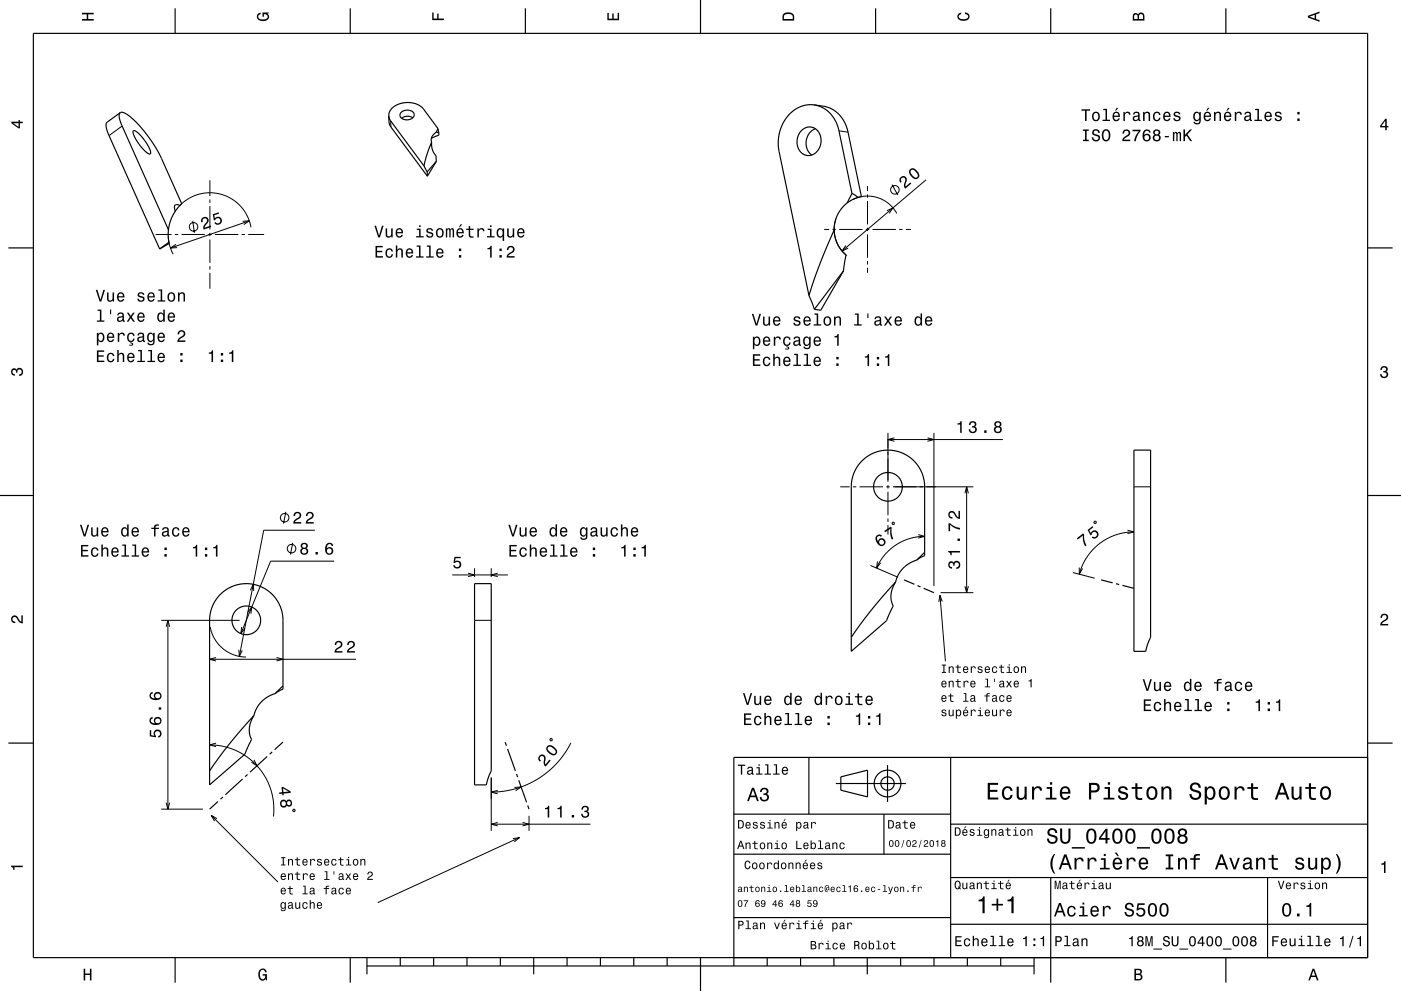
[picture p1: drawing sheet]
<svg xmlns="http://www.w3.org/2000/svg" width="420mm" height="297mm" viewBox="0 0 420 297" stroke-linecap="round" stroke-linejoin="round" font-family="sans-serif">
<g fill="none" stroke="#000" stroke-width=".3">
<path d="M36.6 37.8l-3.9 2.8M117.1 36.2l.1 1.9M251.5 39.2l2.7 .4M62.9 54v4.8M62.9 59.8v1M255.6 59.8l1.9-.7 1.8-.3h1.9l2 .5 1.8 .8 1.5 1 1.4 1.4 .9 1.4M260.1 55.8v1.5M260.1 58.3v1M267.4 55.3l1.7 3.2M277.6 53.9l-25.2 21.3M46.7 70.3h4.7M50.4 70.9l.5 2.7 1 2.6"/>
<path d="M52.4 70.3h1M52.8 73.2l-1.7 1.1 2-.1M53.8 61.8l2.7-2.2 3.2-1.4 3.5-.4 3.4 .5 3.2 1.5 2.6 2.3 1.8 2.7 1 3.3M54.4 70.3h7M57.8 66.2l.5 3.6M62.4 70.3h1M62.9 61.8v7M62.9 69.8v1M62.9 71.8v7M62.9 79.8v1M64.4 70.3h7M72.4 70.3h1"/>
<path d="M72.7 66.3l2-.1-1.6 1.1M74.4 70.3h4.8M74.7 66.2l-23.6 8.1M247.1 68.8h1.5M249.6 68.8h1M250.6 65.6l-.5 3.2 .4 2.9 1.3 2.7 2.1 2.2M251.6 68.8h7M253.6 73.6l-1.2 1.6 1.9-.8M259.6 68.8h1M260.1 60.3v7M260.1 68.3v1M260.1 70.3v7"/>
<path d="M260.1 78.3v1M261.6 68.8h7M265.9 63.2l1.8-.9-1.1 1.6M269.6 68.8h1M271.6 68.8h1.5M62.9 81.8v4.7M260.1 80.3v1.5M266.2 129.7v14.7M266.2 131.7h34.5M268.1 131.2l-1.9 .5 1.9 .6M278 131.2l2 .5-2 .6M280 129.7v45.9"/>
<path d="M85.7 153.4l-.7 3.5M94.4 158.9h-15.3l-7.3 37.8M251.9 145.9h2.8M255.7 145.9h1M257.7 145.9h7M265.7 145.9h1M266.2 145.4v1M266.2 147.4v7M266.2 155.4v1M266.2 157.4v2.8M267.5 156.6h.5l.1 .5h-.5zM267.7 145.9h24.1"/>
<path d="M289.3 147.8l.5-1.9 .5 1.9M289.8 145.9v31.7M328 156.3l.5-.1 .1 .5-.5 .1zM338 158.9l1.9 .5-1.9 .5M339.9 159.4l-2.7 .2-2.9 .8-2.5 1.1-2.3 1.5-2 1.9-1.7 2.1-1.3 2.5-.9 2.6M339.9 145.9h5M75 176.9l.9-1.8 .2 2M87.8 162.7l-.7 3.5M100.2 168.2h-19.1l-8.9 21.7M135.6 172.3h16.7M140.3 171.8l2 .5-2 .5M142.3 170.3v2.6"/>
<path d="M147.3 170.3v2.6M149.2 171.8l-1.9 .5 1.9 .5M260.9 169.5l8.3 3.5M263.1 168.3l-.3 2 1.2-1.6M275.3 160.2l1.9 .5-1.9 .6M277.2 160.7l-2.2 .2-2.2 .5-2.1 .8-2 1.1-1.8 1.3-1.6 1.6-1.5 2-1 2.1M281.8 178.4l1.6 19.8M282 177.6h9.8M289.3 175.7l.5 1.9 .5-1.9M321.6 171.6l6.6 1.7M323.5 170.1l.1 2 .9-1.7M48.3 185.9h23.5"/>
<path d="M49.8 187.8l.5-1.9 .6 1.9M50.3 185.9v56.6M62.8 197.6h44M63 187.9l.5 1.7 .8 1.8 1.2 1.6 1.2 1.3 1.4 1 1.8 .9 1.9 .5 1.9 .2M64.8 197.1l-2 .5 2 .5M71.6 194.7l.2 2 .8-1.8M72.5 187.9l-.3 2 1.2-1.6M74.3 183.5l1.2-1.6-.3 2M82.9 197.1l1.9 .5-1.9 .5M142.3 185.9h5M282.5 180.3l-.7-1.9-.4 2M62.8 223.2l4 .5 3.8 1.2 3.7 2.1 2.7 2.5 2.5 3.4 1.7 3.7 .8 3.9v4.2"/>
<path d="M64.8 222.7l-2 .5 2 .6M76.1 227.7l1 1.8-1.7-1.1M147.3 233v16M149.2 236.9l-1.9 .5 1.9 .5M154.2 236l2-.2-1.6 1.2M165 221.4l.5 .1-.1 .5-.5-.1zM171.1 222.6l-1.8 3.1-2.3 2.9-2.7 2.6-3 2.2-3.3 1.8-3.6 1.2-3.4 .7-3.7 .3M48.3 242.5h12.5M49.8 240.6l.5 1.9 .6-1.9M63.3 244.4l20 20M65 245.4l-1.7-1 1 1.7M88 242.5l.5 .2-.2 .5-.5-.2z"/>
<path d="M147.3 247h29.7M149.2 246.5l-1.9 .5 1.9 .5M153.8 251.4l1.9-.4-1.5 1.3M155.7 251l-42.5 19.5M156.7 246.5l1.9 .5-1.9 .5M158.6 244.5v4.5"/>
<circle cx="268.3" cy="56.9" r="1.28"/>
<circle cx="58" cy="68" r="1.28"/>
<circle cx="85.3" cy="155.2" r="1.28"/>
<circle cx="87.4" cy="164.4" r="1.28"/>
</g>
<g fill="none" stroke="#000" stroke-width=".35">
<path d="M10 10h400v277h-400zM52.5 2.5v7.5M105 2.5v7.5M157.5 2.5v7.5M210 0v10M262.5 2.5v7.5M315 2.5v7.5M367.5 2.5v7.5M36 33.8l.7-.1 1.1 .4 3.2 2.7 3.2 3.8 3.2 4.9 7.1 15.6-2.1 2.3M36 33.8l-4 3-.2 .7 .2 1.5 15.9 35.6M36 33.8l-.2 .4-.1 .8 .7 2.3 14.1 31.6M39.9 39.2a2.72 2.72 0 0 1 2.4 1.6l2.4 3.4a1.46 1.46 0 0 1 .2 2l-1.4-.9-1.8-2.1-1.5-2.5z"/>
<path d="M116.5 34.7l.2 2.2 .3 1 11.1 14.9M116.5 34.7a4.8 4.8 0 0 1 5.2-4 6.2 6.2 0 0 1 5.3 2l4.3 5.9M116.5 34.7l.6 1.5 10 13.5M120.2 33.7a2.41 2.41 0 0 1 4 .7 2.31 2.31 0 0 1-2.1 1.5 2.31 2.31 0 0 1-2.2-1.4zM123.7 35.3a2.85 2.85 0 0 0-3.3 .2M130.8 39.6l.8 .3M130.8 39.6a2.59 2.59 0 0 0-1.4 3M131.3 38.6l.3 1.3M131.3 38.6l-.5 1M131.6 39.9a1.02 1.02 0 0 1-1.2 1l-1.1 .6M240.4 39a3.5 3.5 0 0 1 3.9-.5 3.5 3.5 0 0 1 1.9 3.6 3.9 3.9 0 0 1-5.4 4.1 4.7 4.7 0 0 1-.4-7.2zM244.1 31.4l3.4 .6 2.1 .8 2 1.6 1.6 2.3 1 2.7 4 19.5-2.3 .8-2.3 1.5-1.7 1.8-1.3 2.5-.5 2.6 .2 2.8 .8 2.3 1.6 2.3a1.74 1.74 0 0 1 .6 2.5l-.4 3.2"/>
<path d="M244.1 31.4l2 .6 2 1.3 1.5 1.6 1.2 2 .7 2.3 3.9 18.8M244.1 31.4h-1.9l-2.1 .5-1.7 .9-1.8 1.5-1.4 1.9-1 1.9-.7 2.4-.2 2.3 .3 2.7 8.9 43.1M244.5 38.6a4.7 4.7 0 0 0-1.2 7.9M127.1 49.7l1 1.8M128.1 51.5v1.3M129.4 42.6a5.7 5.7 0 0 0 1.3 4.2l.1 1.5M129.4 42.6l-1.4 3.6-.9 3.5M130.8 48.3l-2.7 4.5M130.8 48.3l-2.7 3.2M255.4 58l1.8 1.2M255.4 58l-1.5 2.9M2.5 74.3h7.5"/>
<path d="M50.6 72.6l-2.7 2M53.9 61.6l-1.3-.2-.3 .8a2.19 2.19 0 0 1-.5 2.4l-.9 2.1-.4 2.2-.1 2 .3 2.1-2.8 1.6M250.1 68.9l-4.6 10.9-3 8.8M410 74.3h7.5M242.5 88.6l1.6 4.1M252.9 81.2l-6.8 11.8-2-.3M252.9 81.2l-8.8 11.5M339.9 134.9h5v56.1l-.9 2.1-.5 2.1h-3.6zM0 148.5h10M410 148.5h10M142.3 174.9h5v56.1l-.9 2.1-.6 2.1h-3.5zM268.5 174.4l-7.5 8.7-5.8 7.9"/>
<path d="M271 173.8l3.1 1.3M274.8 167.8l2.4-1.3v-21.1l-.3-2-.5-1.6-.9-1.8-1.4-1.8-1.5-1.3-2-1.1-2.1-.7-2.3-.2-2.2 .2-1.9 .6-2.4 1.3-2.2 2.1-1.5 2.6-.7 2.9-.1 50.6 10.6-9.2 1.9-4.3a7.4 7.4 0 0 1 .8-7.3M274.8 167.8l-2.2 1-2 1.6-1.3 1.9-.8 2.1M275 175.5l1 .4M276.9 176.3l3.1 1.3M277.2 165.5l-2.4 2.3M330.1 173.8l3.5 .9M334.5 174.9l1 .3M336.5 175.4l3.4 .9M76.1 214.4l-7.6 8.8-5.7 7.8M82.5 207.8l2.3-1.2v-21.2l-.7-3.4-.9-1.8-1.3-1.8-1.5-1.3-1.9-1.2-2.2-.7-2.2-.3-2 .1-2.1 .6-2.5 1.3-2.3 2.2-1.5 2.6-.8 2.9-.1 50.6 10.6-9.2 1.9-4.2a7.4 7.4 0 0 1 .8-7.4M82.5 207.8l-2.5 1.2-1.7 1.4-1.4 1.9-.8 2.1"/>
<path d="M84.8 205.6l-2.3 2.2M2.5 222.7h7.5M66.8 238.9l-.7 .6M72.7 233.5l-5.1 4.7M74.2 232.1l-.7 .7M80.1 226.7l-5.2 4.7M81.6 225.4l-.8 .6M84.8 222.4l-2.5 2.3M151.4 222.4l.4 1.1M152.2 224.4l2.3 6.6M154.8 232l.4 .9M155.5 233.9l2.4 6.5"/>
<path d="M242.5 227v17M250.6 234.8h21M252.1 232.8l8-2v8l-8-2zM266.1 229.3v11M285 227v60M410 222.7h7.5M410 227h-190v62.5M65.3 240.2l-2.5 2.3M158.2 241.4l.4 1.1M220 244h65M220 256h65M265 244v12"/>
<path d="M285 247h125M220 275h65M285 277h125M285 263h125M315 263v31.5M380 263v24M52.5 287v7.5M105 287v7.5M110 289.5h200M110 287v5M120 287v2.5M130 287v2.5"/>
<path d="M140 287v2.5M150 287v2.5M160 287v5M170 287v2.5M180 287v2.5M190 287v2.5M200 287v2.5M210 287v10M230 287v2.5M240 287v2.5M250 287v2.5M260 287v5"/>
<path d="M270 287v2.5M280 287v2.5M290 287v2.5M300 287v2.5M310 287v5M367.5 287v7.5"/>
<circle cx="266.2" cy="145.9" r="4.3"/>
<circle cx="73.8" cy="185.9" r="4.3"/>
<circle cx="266.1" cy="234.8" r="4"/>
<circle cx="266.1" cy="234.8" r="2"/>
</g>
<g fill="#000">
<path d="M24.6 3.8h3.5v.5h-1.7v1.4h1.7v.5h-3.5v-.5h1.4v-1.4h-1.4z" fill-rule="evenodd"/>
<path d="M77.3 4.2l.8-.4v.5l-.3 .1a.68 .68 0 0 0-.4 .6 .68 .68 0 0 0 .4 .6 1.68 1.68 0 0 0 2.4-.6 .93 .93 0 0 0-1.1-.8v.8h-.4v-1.3h1.9v.3l-.5 .1 .4 .4a1.19 1.19 0 0 1-.9 1.7 1.9 1.9 0 0 1-2.6-1.3z" fill-rule="evenodd"/>
<path d="M129.6 3.8h.4v1.8h1.1v-1.5h.4v1.5h1.6v.4h-3.5z" fill-rule="evenodd"/>
<path d="M182.1 3.9h.4v1.7h1.1v-1.6h.4v1.6h1.2v-1.8h.4v2.3h-3.5z" fill-rule="evenodd"/>
<path d="M235 4a2.21 2.21 0 0 0-.4 2.2h3.5v-1.2a1.92 1.92 0 0 0-3.1-1zM235.3 4.4l.4-.2a1.45 1.45 0 0 1 2 .8v.7h-2.7l.1-1z" fill-rule="evenodd"/>
<path d="M287.3 4.2l.8-.4v.4l-.3 .1a.66 .66 0 0 0-.4 .6 .66 .66 0 0 0 .4 .6 1.69 1.69 0 0 0 2.5-.5 .9 .9 0 0 0-1-.8v-.5a1.24 1.24 0 0 1 1.4 1.1 1.24 1.24 0 0 1-1.1 1.4 1.93 1.93 0 0 1-2.6-1.2z" fill-rule="evenodd"/>
<path d="M339.8 4.2l-.2 2h3.5v-1.4a.98 .98 0 0 0-.7-1 .98 .98 0 0 0-1.2 .6 .84 .84 0 0 0-1.4-.2zM340.1 4.5l.4-.1 .4 .1 .1 1.2h-1zM341.6 4.4l.4-.2a.58 .58 0 0 1 .7 .7v.8h-1.2z" fill-rule="evenodd"/>
<path d="M392.1 4.7v.6l3.5 1.2v-.4l-1-.4v-1.4l1-.4v-.4zM392.6 5l1.5-.5v1z" fill-rule="evenodd"/>
<path d="M3.4 36.5v.4l2.1 1.6h.5v-1.6h.8v-.4h-.8v-.5h-.4v.5zM4 36.9h1.6v1.1z" fill-rule="evenodd"/>
<path d="M324.2 32.8v.4h1.1v3.1h.4v-3.1h1.1v-.4zM327.7 33.8a1.45 1.45 0 0 0-.2 1.7 1.45 1.45 0 0 0 1.5 .8 1.45 1.45 0 0 0 .7-1.8 1.45 1.45 0 0 0-1.6-.9zM328 34.1a.67 .67 0 0 1 .7-.2 .67 .67 0 0 1 .5 .5 .93 .93 0 0 1 0 1.1 .93 .93 0 0 1-1 .4 1.36 1.36 0 0 1-.2-1.8zM330.7 32.6v.4h.7v2.9h-.9v.4h2.3v-.4h-.9v-3.3zM334.8 32.3l-.5 .9h.3l.7-.9zM333.8 33.8a1.45 1.45 0 0 0-.2 1.7 1.45 1.45 0 0 0 1.4 .8l.7-.8h-.4l-.6 .5a.76 .76 0 0 1-.7-1h1.7a1.16 1.16 0 0 0-.4-1.3 1.16 1.16 0 0 0-1.5 .1zM334.2 34.1l.2-.2a.67 .67 0 0 1 .7 .1 .67 .67 0 0 1 .2 .7h-1.3zM336.8 33.5v2.8h.4v-1.6a.66 .66 0 0 1 .4-.8 .66 .66 0 0 1 .8 .3l.1 .2h.4a.89 .89 0 0 0-.7-.9 .89 .89 0 0 0-1 .5v-.5zM339.9 33.7l-.2 .6h.4a.55 .55 0 0 1 .6-.5 .55 .55 0 0 1 .4 .8h-.2a.91 .91 0 0 0-1.3 .6 .91 .91 0 0 0 .8 1.1l.9-.4 .1 .3 .5 .1v-.4h-.2v-1.6a1.02 1.02 0 0 0-1.8-.6zM340.1 35.2l1.1-.3a.77 .77 0 0 1-.2 .9 .77 .77 0 0 1-.9 0zM342.7 33.5v2.8h.4v-1.6a.63 .63 0 0 1 .4-.8 .63 .63 0 0 1 .8 .4v2h.5v-1.8a.89 .89 0 0 0-.6-1 .89 .89 0 0 0-1.1 .5v-.5zM346 33.8a1.45 1.45 0 0 0-.3 1.7 1.45 1.45 0 0 0 1.5 .8l.6-.6 .1-.4h-.4l-.4 .6a1.02 1.02 0 0 1-1-1 1.02 1.02 0 0 1 1-1l.3 .5h.5a1.09 1.09 0 0 0-.8-.9 1.09 1.09 0 0 0-1.1 .3zM349 33.8a1.45 1.45 0 0 0-.3 1.7 1.45 1.45 0 0 0 1.5 .8l.7-.8h-.5l-.6 .5a.76 .76 0 0 1-.7-1h1.8a1.16 1.16 0 0 0-.5-1.3 1.16 1.16 0 0 0-1.4 .1zM349.3 34.1l.2-.2a.67 .67 0 0 1 .7 .1 .67 .67 0 0 1 .3 .7h-1.4zM352.1 33.7l-.2 .2a.96 .96 0 0 0 1.2 1.2l.3 .2a.6 .6 0 0 1-.5 .7 .6 .6 0 0 1-.7-.6h-.4a1.03 1.03 0 0 0 1.2 1 1.03 1.03 0 0 0 .7-1.5l-1.3-.4a.54 .54 0 0 1 .4-.7 .54 .54 0 0 1 .6 .5h.5a1.09 1.09 0 0 0-1.8-.6zM358 33.8a1.49 1.49 0 0 0-.3 1.6 1.49 1.49 0 0 0 1.3 .9l.6-.5a.73 .73 0 0 1-.4 1 .73 .73 0 0 1-1-.3h-.4a1.1 1.1 0 0 0 1.3 .8 1.1 1.1 0 0 0 .9-1.2v-2.6h-.4v.5l-.4-.4a.89 .89 0 0 0-1.2 .2zM358.3 34.1a.63 .63 0 0 1 .7-.2 .63 .63 0 0 1 .5 .5 .92 .92 0 0 1 0 1.1 .92 .92 0 0 1-.9 .4l-.4-.5zM362.1 32.3l-.5 .9h.3l.7-.9zM361.1 33.8a1.45 1.45 0 0 0-.2 1.7 1.45 1.45 0 0 0 1.4 .8l.7-.8h-.4l-.6 .5a.76 .76 0 0 1-.7-1h1.8a1.17 1.17 0 0 0-.5-1.3 1.17 1.17 0 0 0-1.5 .1zM361.5 34.1l.2-.2a.67 .67 0 0 1 .7 .1 .67 .67 0 0 1 .2 .7h-1.3zM363.9 33.5v2.8h.5v-1.6a.63 .63 0 0 1 .4-.8 .63 .63 0 0 1 .8 .4v2h.4v-1.8a.89 .89 0 0 0-.6-1 .89 .89 0 0 0-1 .5v-.5zM368.2 32.3l-.5 .9h.3l.7-.9zM367.2 33.8a1.45 1.45 0 0 0-.2 1.7 1.45 1.45 0 0 0 1.4 .8l.7-.8h-.4l-.6 .5a.76 .76 0 0 1-.7-1h1.7a1.16 1.16 0 0 0-.4-1.3 1.16 1.16 0 0 0-1.5 .1zM367.6 34.1l.2-.2a.67 .67 0 0 1 .7 .1 .67 .67 0 0 1 .2 .7h-1.3zM370.2 33.5v2.8h.4v-1.6a.67 .67 0 0 1 .4-.8 .67 .67 0 0 1 .8 .3v.2h.5a.89 .89 0 0 0-.7-.9 .89 .89 0 0 0-1 .5v-.5zM373.3 33.7l-.2 .6h.4a.55 .55 0 0 1 .6-.5 .55 .55 0 0 1 .4 .8h-.2a.91 .91 0 0 0-1.3 .6 .91 .91 0 0 0 .8 1.1l.9-.4 .1 .3 .5 .1v-.4h-.2v-1.6a1.02 1.02 0 0 0-1.8-.6zM373.5 35.2l1.1-.3a.77 .77 0 0 1-.2 .9 .77 .77 0 0 1-.9 0zM376.3 32.6v.4h.7v2.9h-.9v.4h2.2v-.4h-.9v-3.3zM379.4 33.8a1.45 1.45 0 0 0-.3 1.7 1.45 1.45 0 0 0 1.4 .8l.7-.8h-.4l-.6 .5a.76 .76 0 0 1-.7-1h1.8a1.17 1.17 0 0 0-.5-1.3 1.17 1.17 0 0 0-1.4 .1zM379.7 34.1l.2-.2a.67 .67 0 0 1 .7 .1 .67 .67 0 0 1 .2 .7h-1.3zM382.4 33.7l-.2 .2a.96 .96 0 0 0 1.2 1.2l.3 .2a.6 .6 0 0 1-.5 .7 .6 .6 0 0 1-.6-.6h-.5a1.03 1.03 0 0 0 1.3 1 1.03 1.03 0 0 0 .7-1.5l-1.4-.4a.54 .54 0 0 1 .4-.7 .54 .54 0 0 1 .7 .5h.4a1.09 1.09 0 0 0-1.8-.6zM388.9 35.5v.8h.7v-.8zM388.9 33.5v.8h.7v-.8z" fill-rule="evenodd"/>
<path d="M415.3 35.6l-1.6 2.1v.5h1.6v.8h.4v-.8h.5v-.4h-.5v-2.2zM415.3 36.2v1.6h-1.1z" fill-rule="evenodd"/>
<path d="M270.1 53.1a1.12 1.12 0 0 0-.1 1.7l.3-.3a.7 .7 0 0 1-.1-1 .7 .7 0 0 1 1-.1 .7 .7 0 0 1 .1 .9l-.1 .3a1.64 1.64 0 0 0 .2 2l1.8-1.6-.3-.3-1.4 1.2 .1-1.1a1.15 1.15 0 0 0 0-1.6 1.15 1.15 0 0 0-1.5-.1zM272.9 50.7a2.02 2.02 0 0 0 1.9 3 1.14 1.14 0 0 0 .6-1.8l-.4-.6a1.52 1.52 0 0 0-2.1-.6zM273.2 51l.3-.2a2.38 2.38 0 0 1 1.7 2l-.6 .5a2.37 2.37 0 0 1-1.6-2z" fill-rule="evenodd"/>
<path d="M324.6 38.8v.4h.7v2.7h-.7v.4h1.8v-.4h-.7v-2.7h.7v-.4zM327.7 39a.96 .96 0 0 0-.3 1.1 .96 .96 0 0 0 1 .6l.4 .1a.64 .64 0 0 1 .4 .9 .64 .64 0 0 1-1 .2l-.4-.8h-.5a1.21 1.21 0 0 0 1.5 1.3 1.21 1.21 0 0 0 .7-1.8l-.8-.3a.71 .71 0 0 1-.8-.6 .7 .7 0 0 1 .7-.6 .7 .7 0 0 1 .7 .7h.4a1.19 1.19 0 0 0-.7-1 1.19 1.19 0 0 0-1.3 .2zM330.6 39.2a2.03 2.03 0 0 0 1 3.2 2.03 2.03 0 0 0 .9-3.2 1.17 1.17 0 0 0-1.9 0zM331.3 39.2l.3-.1a1.65 1.65 0 0 1 0 2.9 1.69 1.69 0 0 1-.3-2.8zM336.8 39.1l-.3 .9h.5a.7 .7 0 0 1 .5-.8 .7 .7 0 0 1 .8 .5 .7 .7 0 0 1-.5 .9l-.3 .1a1.63 1.63 0 0 0-1.1 1.6h2.4v-.4h-1.9l.9-.8a1.17 1.17 0 0 0 .9-1.7 1.17 1.17 0 0 0-1.9-.3zM339.5 38.9v.4h1.9a5.2 5.2 0 0 0-1.4 3h.5a5.3 5.3 0 0 1 1.4-3v-.4zM343.1 39.1a2.4 2.4 0 0 0 .1 3.2 1.16 1.16 0 0 0 1.6-.3 1.16 1.16 0 0 0-.2-1.6 1.16 1.16 0 0 0-1.6 .1 1.03 1.03 0 0 1 .8-1.3l.5 .1 .2 .4h.4a1.12 1.12 0 0 0-.7-.9 1.12 1.12 0 0 0-1.1 .3zM343 41.3a.75 .75 0 0 1 1.5 0 .75 .75 0 0 1-1.5 0zM346 39l-.2 .3a.8 .8 0 0 0 .3 1.1 1.09 1.09 0 0 0-.1 1.6 1.09 1.09 0 0 0 1.6 0 1.09 1.09 0 0 0-.2-1.6 .95 .95 0 0 0 .3-1.3 .95 .95 0 0 0-1.4-.3zM346 41.3a.75 .75 0 0 1 1.5 0 .75 .75 0 0 1-1.5 0zM346.2 39.7a.59 .59 0 0 1 1.1 0 .59 .59 0 0 1-1.1 0zM349.2 40.7v.4h1.2v-.4zM351.6 39.6v2.7h.4v-1.8l.2-.6h.3l.1 .3 .1 2.1h.3l.1-2.1 .3-.3 .3 .5v1.9h.4v-1.9a.69 .69 0 0 0-.6-.9l-.5 .4-.5-.4-.5 .4v-.3zM354.8 38.8v3.5h.4v-1.2l.5-.5 1.1 1.7h.6l-1.4-2 1.4-1.5h-.7l-1.5 1.6v-1.6z" fill-rule="evenodd"/>
<path d="M60.6 65.3a1.15 1.15 0 0 0-.2 1.4l.4-.2a.7 .7 0 0 1 .2-1 .7 .7 0 0 1 1 .2 .7 .7 0 0 1-.2 1l-.2 .3a1.63 1.63 0 0 0-.6 1.8l2.3-.8-.1-.4-1.8 .6 .5-1a1.16 1.16 0 0 0 .5-1.7 1.16 1.16 0 0 0-1.8-.2zM63.8 64.2l.3 1.9 .4-.2a.8 .8 0 0 1 1.1-.6 .8 .8 0 0 1 .3 1.2 .8 .8 0 0 1-1.2 .1l-.5 .1a1.21 1.21 0 0 0 1.8 .5 1.21 1.21 0 0 0 .2-1.8 1.21 1.21 0 0 0-1.8 .1l-.2-1 1.5-.5-.2-.4z" fill-rule="evenodd"/>
<path d="M112.6 73.7v3.5h2.2v-.4h-1.8v-1.2h1.6v-.4h-1.6v-1.1h1.8v-.4zM115.9 74.8a1.45 1.45 0 0 0-.3 1.7 1.45 1.45 0 0 0 1.5 .7l.6-.5 .1-.5h-.4l-.4 .7a1.01 1.01 0 0 1-1-1.1 1.01 1.01 0 0 1 1-1l.4 .6h.4a1.09 1.09 0 0 0-.8-1 1.09 1.09 0 0 0-1.1 .4zM118.7 73.6v3.6h.4v-1.6a.63 .63 0 0 1 .5-.8 .63 .63 0 0 1 .7 .7v1.7h.5v-1.8a.88 .88 0 0 0-.6-1 .88 .88 0 0 0-1.1 .5v-1.3zM121.9 74.8a1.45 1.45 0 0 0-.2 1.6 1.45 1.45 0 0 0 1.4 .8l.7-.8h-.4l-.6 .5a.76 .76 0 0 1-.7-.9h1.8a1.17 1.17 0 0 0-.5-1.4 1.17 1.17 0 0 0-1.5 .2zM122.3 75l.2-.2a.66 .66 0 0 1 .7 .1 .66 .66 0 0 1 .2 .7h-1.3zM124.9 73.6v.4h.7v2.8h-.9v.4h2.3v-.4h-.9v-3.2zM128 73.6v.4h.7v2.8h-1v.4h2.3v-.4h-.9v-3.2zM131 74.8a1.45 1.45 0 0 0-.2 1.6 1.45 1.45 0 0 0 1.4 .8l.7-.8h-.4l-.6 .5a.76 .76 0 0 1-.7-.9h1.8a1.16 1.16 0 0 0-.5-1.4 1.16 1.16 0 0 0-1.5 .2zM131.4 75l.2-.2a.66 .66 0 0 1 .7 .1 .66 .66 0 0 1 .2 .7h-1.3zM137.6 76.5v.7h.7v-.7zM137.6 74.5v.7h.7v-.7z" fill-rule="evenodd"/>
<path d="M112.3 67.6l1.1 3.6h.5l1.1-3.6h-.5l-.9 3-.9-3zM115.6 68.4v1.8a.89 .89 0 0 0 .6 1 .89 .89 0 0 0 1.1-.5v.5h.4v-2.8h-.4v1.6a.65 .65 0 0 1-.4 .8 .65 .65 0 0 1-.8-.3v-2.1zM118.9 68.7a1.46 1.46 0 0 0-.3 1.7 1.46 1.46 0 0 0 1.5 .8l.7-.8h-.5l-.5 .5a.76 .76 0 0 1-.7-1h1.7a1.17 1.17 0 0 0-.5-1.3 1.17 1.17 0 0 0-1.4 .1zM119.2 69l.3-.2a.67 .67 0 0 1 .6 .1 .67 .67 0 0 1 .3 .7h-1.3zM125 68.5v.4h.7v1.9h-1v.4h2.3v-.4h-.9v-2.3zM125.6 67.5v.5h.5v-.5zM128.1 68.6l-.2 .2a.96 .96 0 0 0 1.2 1.2l.3 .2a.6 .6 0 0 1-.5 .7 .6 .6 0 0 1-.7-.6h-.5a1.03 1.03 0 0 0 1.3 1 1.03 1.03 0 0 0 .7-1.5l-1.3-.4a.54 .54 0 0 1 .4-.7 .54 .54 0 0 1 .6 .5h.4a1.09 1.09 0 0 0-1.7-.6zM131 68.7a1.45 1.45 0 0 0-.2 1.7 1.45 1.45 0 0 0 1.5 .8 1.45 1.45 0 0 0 .7-1.8 1.45 1.45 0 0 0-1.6-1zM131.3 69a.67 .67 0 0 1 .7-.2 .67 .67 0 0 1 .5 .5 .93 .93 0 0 1 0 1.1 .93 .93 0 0 1-1 .4 1.36 1.36 0 0 1-.2-1.8zM133.7 68.4v2.8h.4v-1.9l.2-.5h.3l.1 .2v2.2h.4v-2.1l.4-.4 .2 .6v1.9h.4v-1.9a.69 .69 0 0 0-.5-.9l-.6 .3-.5-.3-.4 .3v-.3zM138.1 67.2l-.5 .9h.3l.7-.9zM137.1 68.7a1.45 1.45 0 0 0-.2 1.7 1.45 1.45 0 0 0 1.4 .8l.7-.8h-.4l-.6 .5a.76 .76 0 0 1-.7-1h1.7a1.17 1.17 0 0 0-.4-1.3 1.17 1.17 0 0 0-1.5 .1zM137.5 69l.2-.2a.67 .67 0 0 1 .7 .1 .67 .67 0 0 1 .2 .7h-1.3zM140.5 67.7v.8h-.8v.4h.8v1.8a1.05 1.05 0 0 0 1.5 .5v-.4a.68 .68 0 0 1-1-.3v-1.6h1v-.4h-1v-.8zM143.1 68.4v2.8h.5v-1.6a.66 .66 0 0 1 .3-.8 .66 .66 0 0 1 .9 .3v.2h.4a.89 .89 0 0 0-.7-.9 .89 .89 0 0 0-1 .5v-.5zM146.2 68.5v.4h.7v1.9h-.9v.4h2.3v-.4h-1v-2.3zM146.9 67.5v.5h.5v-.5zM149.2 68.7a1.5 1.5 0 0 0-.3 1.6 1.5 1.5 0 0 0 1.2 .9l.6-.5v1.5h.4v-3.8h-.4v.5l-.3-.4a.92 .92 0 0 0-1.2 .2zM149.5 69a.62 .62 0 0 1 .7-.2 .62 .62 0 0 1 .4 .5 .91 .91 0 0 1 .1 1.1 .91 .91 0 0 1-1 .4l-.3-.5zM152 68.4v1.8a.89 .89 0 0 0 .7 1 .89 .89 0 0 0 1-.5v.5h.4v-2.8h-.4v1.6a.64 .64 0 0 1-.4 .8 .64 .64 0 0 1-.8-.3v-2.1zM155.3 68.7a1.45 1.45 0 0 0-.2 1.7 1.45 1.45 0 0 0 1.4 .8l.7-.8h-.4l-.6 .5a.76 .76 0 0 1-.7-1h1.8a1.16 1.16 0 0 0-.5-1.3 1.16 1.16 0 0 0-1.5 .1zM155.7 69l.2-.2a.67 .67 0 0 1 .7 .1 .67 .67 0 0 1 .2 .7h-1.3z" fill-rule="evenodd"/>
<path d="M146.1 74.4v.3h.8v2.5h.5v-3.5h-.3a.77 .77 0 0 1-1 .7zM149.7 76.5v.7h.7v-.7zM149.7 74.5v.7h.7v-.7zM152.3 74l-.3 .9h.4a.71 .71 0 0 1 .5-.8 .71 .71 0 0 1 .9 .5 .71 .71 0 0 1-.5 .9l-.3 .1a1.64 1.64 0 0 0-1.1 1.6h2.4v-.4h-1.9l.8-.8a1.17 1.17 0 0 0 1-1.7 1.17 1.17 0 0 0-1.9-.3z" fill-rule="evenodd"/>
<path d="M29.3 92.8v.4h.7v2.8h-1v.4h2.3v-.4h-.9v-3.2zM33 92.8v1.4h.3v-1.4zM35.4 93.8l-.2 .7h.4a.55 .55 0 0 1 .6-.5 .55 .55 0 0 1 .4 .7l-.2 .1a.91 .91 0 0 0-1.3 .5 .91 .91 0 0 0 .8 1.2l.8-.4 .2 .3h.5v-.3l-.2-.1-.1-1.6a1.02 1.02 0 0 0-1.7-.6zM35.6 95.4l1.1-.4a.77 .77 0 0 1-.2 .9 .77 .77 0 0 1-.9 .1zM38 93.7l.9 1.3-.9 1.4h.5l.7-1 .7 1h.5l-.9-1.4 .9-1.3h-.5l-.7 1-.6-1zM41.4 94a1.45 1.45 0 0 0-.2 1.6 1.45 1.45 0 0 0 1.4 .8l.7-.8h-.4l-.6 .5a.76 .76 0 0 1-.7-.9h1.8a1.17 1.17 0 0 0-.5-1.4 1.17 1.17 0 0 0-1.5 .2zM41.8 94.2l.2-.1a.67 .67 0 0 1 .7 .1 .67 .67 0 0 1 .2 .6h-1.3zM47.4 94a1.49 1.49 0 0 0-.3 1.5 1.49 1.49 0 0 0 1.3 1l.5-.5v.4h.5v-3.6h-.4v1.3a.89 .89 0 0 0-1.6-.1zM47.8 94.3a.62 .62 0 0 1 .6-.3 .62 .62 0 0 1 .5 .6v.5a.83 .83 0 0 1-.7 1 1.19 1.19 0 0 1-.4-1.8zM50.6 94a1.45 1.45 0 0 0-.3 1.6 1.45 1.45 0 0 0 1.4 .8l.7-.8h-.4l-.6 .5a.76 .76 0 0 1-.7-.9h1.8a1.17 1.17 0 0 0-.5-1.4 1.17 1.17 0 0 0-1.4 .2zM50.9 94.2l.2-.1a.67 .67 0 0 1 .7 .1 .67 .67 0 0 1 .2 .6h-1.3z" fill-rule="evenodd"/>
<path d="M28.7 86.9l1.2 3.5h.5l1.1-3.5h-.5l-.9 2.9-.9-2.9zM32.1 87.7v1.7a.89 .89 0 0 0 .6 1 .89 .89 0 0 0 1.1-.4v.4h.4v-2.7h-.4v1.5a.65 .65 0 0 1-.4 .8 .65 .65 0 0 1-.8-.3l-.1-2zM35.4 88a1.45 1.45 0 0 0-.3 1.6 1.45 1.45 0 0 0 1.5 .8l.7-.8h-.5l-.6 .5a.76 .76 0 0 1-.7-1h1.8a1.17 1.17 0 0 0-.5-1.3 1.17 1.17 0 0 0-1.4 .2zM35.7 88.2l.2-.2a.67 .67 0 0 1 .7 .1 .67 .67 0 0 1 .2 .7h-1.3zM41.5 87.8l-.2 .2a.96 .96 0 0 0 1.2 1.2l.3 .2a.6 .6 0 0 1-.5 .7 .6 .6 0 0 1-.7-.6h-.4a1.03 1.03 0 0 0 1.3 1 1.03 1.03 0 0 0 .6-1.5l-1.3-.4a.54 .54 0 0 1 .4-.7 .54 .54 0 0 1 .6 .5h.5a1.09 1.09 0 0 0-1.8-.6zM44.5 88a1.45 1.45 0 0 0-.3 1.6 1.45 1.45 0 0 0 1.5 .8l.7-.8h-.5l-.6 .5a.76 .76 0 0 1-.7-1h1.8a1.16 1.16 0 0 0-.5-1.3 1.16 1.16 0 0 0-1.4 .2zM44.8 88.2l.2-.2a.67 .67 0 0 1 .7 .1 .67 .67 0 0 1 .3 .7h-1.4zM47.5 86.7v.4h.7v2.9h-.9v.4h2.2v-.4h-.9v-3.3zM50.5 88a1.45 1.45 0 0 0-.2 1.7 1.45 1.45 0 0 0 1.6 .7 1.45 1.45 0 0 0 .6-1.8 1.45 1.45 0 0 0-1.6-.9zM50.8 88.2a.67 .67 0 0 1 .7-.2 .67 .67 0 0 1 .5 .6 .93 .93 0 0 1 .1 1 .93 .93 0 0 1-1 .4 1.37 1.37 0 0 1-.3-1.8zM53.4 87.7v2.7h.4v-1.6a.63 .63 0 0 1 .4-.8 .63 .63 0 0 1 .8 .4v2h.5v-1.8a.89 .89 0 0 0-.7-1 .89 .89 0 0 0-1 .5v-.4z" fill-rule="evenodd"/>
<path d="M225.4 94.1l1.1 3.5h.5l1.1-3.5h-.4l-.9 2.9-.9-2.9zM228.8 94.9v1.7a.89 .89 0 0 0 .6 1 .89 .89 0 0 0 1-.4v.4h.5v-2.7h-.5v1.5a.65 .65 0 0 1-.4 .8 .65 .65 0 0 1-.8-.3v-2zM232 95.2a1.45 1.45 0 0 0-.2 1.6 1.45 1.45 0 0 0 1.4 .8l.7-.8h-.4l-.6 .5a.76 .76 0 0 1-.7-1h1.8a1.16 1.16 0 0 0-.5-1.3 1.16 1.16 0 0 0-1.5 .2zM232.4 95.4l.2-.2a.67 .67 0 0 1 .7 .1 .67 .67 0 0 1 .2 .7h-1.3zM238.2 95l-.2 .2a.96 .96 0 0 0 1.2 1.2l.3 .2a.6 .6 0 0 1-.5 .7 .6 .6 0 0 1-.7-.6h-.5a1.03 1.03 0 0 0 1.3 1 1.03 1.03 0 0 0 .7-1.5l-1.3-.4a.54 .54 0 0 1 .4-.7 .54 .54 0 0 1 .6 .5h.4a1.09 1.09 0 0 0-1.7-.6zM241.1 95.2a1.45 1.45 0 0 0-.2 1.6 1.45 1.45 0 0 0 1.4 .8l.7-.8h-.4l-.6 .5a.76 .76 0 0 1-.7-1h1.8a1.16 1.16 0 0 0-.5-1.3 1.16 1.16 0 0 0-1.5 .2zM241.5 95.4l.2-.2a.67 .67 0 0 1 .7 .1 .67 .67 0 0 1 .2 .7h-1.3zM244.1 94v.3h.7v2.9h-.9v.4h2.3v-.4h-.9v-3.2zM247.2 95.2a1.45 1.45 0 0 0-.3 1.7 1.45 1.45 0 0 0 1.6 .7 1.45 1.45 0 0 0 .7-1.8 1.45 1.45 0 0 0-1.7-.9zM247.5 95.4a.67 .67 0 0 1 .7-.2 .67 .67 0 0 1 .5 .6 .93 .93 0 0 1 0 1 .93 .93 0 0 1-1 .4 1.37 1.37 0 0 1-.2-1.8zM250 94.9v2.7h.5v-1.6a.63 .63 0 0 1 .5-.8 .63 .63 0 0 1 .7 .7v1.7h.4v-1.8a.89 .89 0 0 0-.6-1 .89 .89 0 0 0-1.1 .5v-.4zM256.3 94v.3h.7v2.9h-.9v.4h2.2v-.4h-.9v-3.2zM260 93.9v1.4h.3v-1.4zM262.5 95l-.3 .7h.4a.55 .55 0 0 1 .7-.6 .55 .55 0 0 1 .3 .8h-.2a.91 .91 0 0 0-1.3 .6 .91 .91 0 0 0 .8 1.2l.9-.5 .1 .3 .5 .1v-.4h-.2v-1.6a1.02 1.02 0 0 0-1.7-.6zM262.6 96.5l1.1-.3a.77 .77 0 0 1-.2 .9 .77 .77 0 0 1-.9 .1zM265.1 94.9l.9 1.3-1 1.4h.5l.7-1.1 .7 1.1h.6l-1-1.4 .9-1.3h-.5l-.7 .9-.6-.9zM268.5 95.2a1.45 1.45 0 0 0-.3 1.6 1.45 1.45 0 0 0 1.5 .8l.7-.8h-.5l-.6 .5a.76 .76 0 0 1-.7-1h1.8a1.17 1.17 0 0 0-.5-1.3 1.17 1.17 0 0 0-1.4 .2zM268.8 95.4l.2-.2a.67 .67 0 0 1 .7 .1 .67 .67 0 0 1 .2 .7h-1.3zM274.4 95.2a1.49 1.49 0 0 0-.2 1.5 1.49 1.49 0 0 0 1.2 .9l.6-.4v.4h.4v-3.6h-.4v1.3a.9 .9 0 0 0-1.6-.1zM274.8 95.4a.62 .62 0 0 1 .7-.2 .62 .62 0 0 1 .4 .6 .91 .91 0 0 1 .1 1 .91 .91 0 0 1-1 .4l-.4-.5zM277.6 95.2a1.45 1.45 0 0 0-.3 1.6 1.45 1.45 0 0 0 1.5 .8l.7-.8h-.5l-.6 .5a.76 .76 0 0 1-.7-1h1.8a1.17 1.17 0 0 0-.5-1.3 1.17 1.17 0 0 0-1.4 .2zM277.9 95.4l.2-.2a.67 .67 0 0 1 .7 .1 .67 .67 0 0 1 .2 .7h-1.3z" fill-rule="evenodd"/>
<path d="M3.6 110.6a.86 .86 0 0 1 1.4 .2 1.12 1.12 0 0 1 1.5-.4 1.12 1.12 0 0 1 .3 1.6l-.5 .6-.6 .1v-.5a.72 .72 0 0 0 .9-.6 .72 .72 0 0 0-.8-.8 .72 .72 0 0 0-.6 .9h-.4a.62 .62 0 0 0-.4-.8 .62 .62 0 0 0-.8 .5 .62 .62 0 0 0 .5 .7h.4l-.1 .5a1.17 1.17 0 0 1-1-.7 1.17 1.17 0 0 1 .2-1.3z" fill-rule="evenodd"/>
<path d="M29.1 105v3.5h2.2v-.4h-1.8v-1.2h1.6v-.4h-1.6v-1.1h1.7v-.4zM32.3 106.1a1.45 1.45 0 0 0-.2 1.7 1.45 1.45 0 0 0 1.5 .7l.6-.5 .1-.5h-.5l-.4 .7a1.02 1.02 0 0 1-.9-1.1 1.02 1.02 0 0 1 .9-1l.4 .6h.5a1.09 1.09 0 0 0-.8-1 1.09 1.09 0 0 0-1.2 .4zM35.1 104.9v3.6h.5v-1.6a.63 .63 0 0 1 .4-.7 .63 .63 0 0 1 .8 .3v2h.4v-1.8a.88 .88 0 0 0-.6-1 .88 .88 0 0 0-1 .5v-1.3zM38.4 106.1a1.45 1.45 0 0 0-.2 1.6 1.45 1.45 0 0 0 1.4 .8l.7-.8h-.4l-.6 .5a.76 .76 0 0 1-.7-.9h1.7a1.16 1.16 0 0 0-.4-1.4 1.16 1.16 0 0 0-1.5 .2zM38.8 106.3l.2-.1a.67 .67 0 0 1 .7 0 .67 .67 0 0 1 .2 .7h-1.3zM41.4 104.9v.4h.7v2.8h-.9v.4h2.2v-.4h-.9v-3.2zM44.4 104.9v.4h.7v2.8h-.9v.4h2.3v-.4h-.9v-3.2zM47.5 106.1a1.46 1.46 0 0 0-.2 1.6 1.46 1.46 0 0 0 1.4 .8l.7-.8h-.4l-.6 .5a.76 .76 0 0 1-.7-.9h1.7a1.17 1.17 0 0 0-.4-1.4 1.17 1.17 0 0 0-1.5 .2zM47.9 106.3l.2-.1a.67 .67 0 0 1 .7 0 .67 .67 0 0 1 .2 .7h-1.3zM54.1 107.8v.7h.6v-.7zM54.1 105.8v.8h.6v-.8z" fill-rule="evenodd"/>
<path d="M29 99.8v3.7h.5v-1.4a.93 .93 0 0 0 1 .4 .93 .93 0 0 0 .7-.8 1.27 1.27 0 0 0 0-1.4 1.27 1.27 0 0 0-1.4-.5l-.3 .4v-.4zM29.7 100.3a.63 .63 0 0 1 .7-.2 .63 .63 0 0 1 .4 .6l.1 .4a.84 .84 0 0 1-.7 1.1 1.18 1.18 0 0 1-.5-1.9zM32.3 100a1.46 1.46 0 0 0-.2 1.7 1.46 1.46 0 0 0 1.4 .8l.7-.8h-.4l-.6 .5a.76 .76 0 0 1-.7-1h1.8a1.17 1.17 0 0 0-.5-1.3 1.17 1.17 0 0 0-1.5 .1zM32.7 100.3l.2-.2a.67 .67 0 0 1 .7 .1 .67 .67 0 0 1 .2 .7h-1.3zM35.3 99.8v2.7h.5v-1.6a.67 .67 0 0 1 .3-.8 .67 .67 0 0 1 .8 .3l.1 .2h.4a.89 .89 0 0 0-.7-.9 .89 .89 0 0 0-1 .5v-.4zM39.1 102.5v.5h.4v.3h-.8a.6 .6 0 0 0 .8 .3 .6 .6 0 0 0 .3-.8zM38.4 100a1.45 1.45 0 0 0-.2 1.7 1.45 1.45 0 0 0 1.5 .8l.5-.6 .1-.4h-.4l-.4 .6a1.02 1.02 0 0 1-1-1 1.02 1.02 0 0 1 1-1l.4 .6h.4a1.09 1.09 0 0 0-.7-1 1.09 1.09 0 0 0-1.2 .3zM41.5 99.9l-.3 .6h.4a.55 .55 0 0 1 .7-.5 .55 .55 0 0 1 .4 .8h-.2a.91 .91 0 0 0-1.3 .6 .91 .91 0 0 0 .7 1.1l.9-.4 .1 .3 .6 .1v-.4h-.3v-1.6a1.02 1.02 0 0 0-.7-.8 1.02 1.02 0 0 0-1 .2zM41.7 101.4l1.1-.3a.77 .77 0 0 1-.2 .9 .77 .77 0 0 1-.9 .1zM44.4 100a1.49 1.49 0 0 0-.3 1.6 1.49 1.49 0 0 0 1.3 .9l.5-.4a.73 .73 0 0 1-.3 1 .73 .73 0 0 1-1-.4h-.4a1.1 1.1 0 0 0 1.3 .8 1.1 1.1 0 0 0 .9-1.2v-2.5h-.5v.4l-.3-.4a.89 .89 0 0 0-1.2 .2zM44.7 100.3a.63 .63 0 0 1 .7-.2 .63 .63 0 0 1 .5 .6 .92 .92 0 0 1 0 1 .92 .92 0 0 1-1 .4l-.3-.5zM47.5 100a1.46 1.46 0 0 0-.2 1.7 1.46 1.46 0 0 0 1.4 .8l.7-.8h-.4l-.6 .5a.76 .76 0 0 1-.7-1h1.7a1.17 1.17 0 0 0-.4-1.3 1.17 1.17 0 0 0-1.5 .1zM47.9 100.3l.2-.2a.67 .67 0 0 1 .7 .1 .67 .67 0 0 1 .2 .7h-1.3zM53.6 99.3l-.3 .9h.4a.7 .7 0 0 1 .5-.8 .7 .7 0 0 1 .9 .5 .7 .7 0 0 1-.5 .8l-.3 .2a1.63 1.63 0 0 0-1.1 1.6h2.4v-.5h-1.9l.8-.8a1.17 1.17 0 0 0 1-1.6 1.17 1.17 0 0 0-1.9-.3z" fill-rule="evenodd"/>
<path d="M62.6 105.7v.3h.8v2.5h.5v-3.5h-.4a.77 .77 0 0 1-.9 .7zM66.2 107.8v.7h.7v-.7zM66.2 105.8v.8h.7v-.8zM68.7 105.7v.3h.8v2.5h.4v-3.5h-.3a.77 .77 0 0 1-.9 .7z" fill-rule="evenodd"/>
<path d="M225.7 106.2v3.5h2.2v-.5h-1.7v-1.1h1.5v-.5h-1.5v-1h1.7v-.4zM229 107.2a1.45 1.45 0 0 0-.2 1.7 1.45 1.45 0 0 0 1.5 .8l.5-.6 .1-.4h-.4l-.4 .6a1.01 1.01 0 0 1-1-1 1.01 1.01 0 0 1 1-1l.4 .6h.4a1.09 1.09 0 0 0-.7-1 1.09 1.09 0 0 0-1.2 .3zM231.8 106v3.7h.4v-1.6a.63 .63 0 0 1 .6-.8 .63 .63 0 0 1 .7 .7v1.7h.4v-1.8a.88 .88 0 0 0-.6-1 .88 .88 0 0 0-1.1 .5v-1.4zM235.1 107.2a1.45 1.45 0 0 0-.3 1.7 1.45 1.45 0 0 0 1.5 .8l.7-.8h-.5l-.6 .5a.76 .76 0 0 1-.7-1h1.8a1.16 1.16 0 0 0-.5-1.3 1.16 1.16 0 0 0-1.4 .1zM235.4 107.5l.2-.2a.66 .66 0 0 1 .7 .1 .66 .66 0 0 1 .2 .7h-1.3zM238.1 106v.4h.7v2.9h-1v.4h2.3v-.4h-.9v-3.3zM241.1 106v.4h.7v2.9h-.9v.4h2.2v-.4h-.9v-3.3zM244.2 107.2a1.46 1.46 0 0 0-.3 1.7 1.46 1.46 0 0 0 1.5 .8l.7-.8h-.5l-.6 .5a.76 .76 0 0 1-.7-1h1.8a1.17 1.17 0 0 0-.5-1.3 1.17 1.17 0 0 0-1.4 .1zM244.5 107.5l.2-.2a.66 .66 0 0 1 .7 .1 .66 .66 0 0 1 .3 .7h-1.4zM250.7 108.9v.8h.7v-.8zM250.7 107v.7h.7v-.7z" fill-rule="evenodd"/>
<path d="M225.7 100.9v3.8h.5v-1.5a.93 .93 0 0 0 1 .5 .93 .93 0 0 0 .7-.8 1.27 1.27 0 0 0 0-1.5 1.27 1.27 0 0 0-1.4-.5l-.3 .4v-.4zM226.3 101.5a.63 .63 0 0 1 .7-.3 .63 .63 0 0 1 .5 .6v.5a.84 .84 0 0 1-.6 1 1.18 1.18 0 0 1-.6-1.8zM229 101.2a1.46 1.46 0 0 0-.3 1.6 1.46 1.46 0 0 0 1.5 .8l.7-.8h-.5l-.5 .5a.76 .76 0 0 1-.7-.9h1.7a1.17 1.17 0 0 0-.5-1.4 1.17 1.17 0 0 0-1.4 .2zM229.3 101.4l.3-.1a.66 .66 0 0 1 .6 .1 .66 .66 0 0 1 .3 .6h-1.3zM232 100.9v2.7h.4v-1.5a.66 .66 0 0 1 .4-.8 .66 .66 0 0 1 .8 .2v.3h.5a.89 .89 0 0 0-.7-1 .89 .89 0 0 0-1 .6v-.5zM235.8 103.6v.5l.4 .1v.3l-.9-.1a.6 .6 0 0 0 .8 .4 .6 .6 0 0 0 .4-.8zM235.1 101.2a1.45 1.45 0 0 0-.3 1.7 1.45 1.45 0 0 0 1.5 .7l.6-.5 .1-.4h-.4l-.4 .6a1.01 1.01 0 0 1-1-1 1.01 1.01 0 0 1 1-1l.4 .5h.4a1.09 1.09 0 0 0-.8-1 1.09 1.09 0 0 0-1.1 .4zM238.2 101l-.3 .7h.4a.55 .55 0 0 1 .7-.5 .55 .55 0 0 1 .3 .7l-.2 .1a.91 .91 0 0 0-1.2 .5 .91 .91 0 0 0 .7 1.2l.9-.4 .1 .3h.5v-.3l-.2-.1v-1.6a1.02 1.02 0 0 0-.7-.8 1.02 1.02 0 0 0-1 .2zM238.3 102.6l1.1-.4a.77 .77 0 0 1-.2 .9 .77 .77 0 0 1-.9 .1zM241 101.2a1.49 1.49 0 0 0-.2 1.6 1.49 1.49 0 0 0 1.2 .9l.6-.5a.73 .73 0 0 1-.3 1 .73 .73 0 0 1-1-.3h-.4a1.1 1.1 0 0 0 1.2 .8 1.1 1.1 0 0 0 .9-1.2v-2.6h-.4v.4l-.4-.3a.9 .9 0 0 0-1.2 .2zM241.4 101.5a.63 .63 0 0 1 .7-.3 .63 .63 0 0 1 .4 .6 .91 .91 0 0 1 .1 1.1 .91 .91 0 0 1-1 .4l-.3-.6zM244.2 101.2a1.46 1.46 0 0 0-.3 1.6 1.46 1.46 0 0 0 1.5 .8l.7-.8h-.5l-.6 .5a.76 .76 0 0 1-.7-.9h1.8a1.17 1.17 0 0 0-.5-1.4 1.17 1.17 0 0 0-1.4 .2zM244.5 101.4l.2-.1a.66 .66 0 0 1 .7 .1 .66 .66 0 0 1 .3 .6h-1.4zM250.2 100.8v.3h.8v2.5h.4v-3.5h-.3a.77 .77 0 0 1-.9 .7z" fill-rule="evenodd"/>
<path d="M259.3 106.8v.4h.8v2.5h.4v-3.6h-.3a.77 .77 0 0 1-.9 .7zM262.9 108.9v.8h.7v-.8zM262.9 107v.7h.7v-.7zM265.3 106.8v.4h.9v2.5h.4v-3.6h-.3a.77 .77 0 0 1-1 .7z" fill-rule="evenodd"/>
<path d="M414.1 110a1.01 1.01 0 0 1 1.5-.2 1.01 1.01 0 0 1 0 1.6 1.12 1.12 0 0 1 .4 1.5 1.12 1.12 0 0 1-1.6 .3l-.6-.5-.1-.6h.5a.72 .72 0 0 0 .7 .9 .72 .72 0 0 0 .7-.8 .72 .72 0 0 0-.9-.6v-.4a.62 .62 0 0 0 .8-.4 .62 .62 0 0 0-.5-.8 .62 .62 0 0 0-.7 .5v.4h-.5z" fill-rule="evenodd"/>
<path d="M287 126.9v.3h.8v2.5h.5v-3.5h-.3a.77 .77 0 0 1-1 .7zM290.8 126.5l-.3 .9h.4a.62 .62 0 0 1 .4-.8 .62 .62 0 0 1 .8 .3 .62 .62 0 0 1-.2 .8h-.5v.4a.72 .72 0 0 1 .9 .5 .72 .72 0 0 1-.5 .9 .72 .72 0 0 1-.9-.5v-.4h-.5a1.18 1.18 0 0 0 1.5 1.2 1.18 1.18 0 0 0 .6-1.8l-.2-.1a1.01 1.01 0 0 0 0-1.6 1.01 1.01 0 0 0-1.5 .2zM295.1 129v.7h.7v-.7zM298.4 126.5l-.3 .3a.8 .8 0 0 0 .4 1.1 1.09 1.09 0 0 0-.2 1.6 1.09 1.09 0 0 0 1.7 0 1.09 1.09 0 0 0-.2-1.6 .95 .95 0 0 0 .3-1.4 .95 .95 0 0 0-1.4-.2zM298.4 128.8a.71 .71 0 0 1 1.4 0 .71 .71 0 0 1-1.4 0zM298.5 127.2a.6 .6 0 0 1 1.2 0 .6 .6 0 0 1-1.2 0z" fill-rule="evenodd"/>
<path d="M24 157.3l1.1 3.5h.5l1.1-3.5h-.5l-.8 2.9-.9-2.9zM27.3 158.1v1.7a.89 .89 0 0 0 .6 1 .89 .89 0 0 0 1.1-.4v.4h.4v-2.7h-.4v1.5a.65 .65 0 0 1-.4 .8 .65 .65 0 0 1-.8-.3v-2zM30.6 158.4a1.45 1.45 0 0 0-.2 1.6 1.45 1.45 0 0 0 1.4 .8l.7-.8h-.4l-.6 .5a.75 .75 0 0 1-.7-1h1.7a1.17 1.17 0 0 0-.4-1.3 1.17 1.17 0 0 0-1.5 .2zM31 158.6l.2-.2a.67 .67 0 0 1 .7 .1 .67 .67 0 0 1 .2 .7h-1.3zM36.6 158.4a1.49 1.49 0 0 0-.3 1.5 1.49 1.49 0 0 0 1.3 .9l.5-.4v.4h.5v-3.6h-.5v1.3a.89 .89 0 0 0-1.5-.1zM36.9 158.6a.62 .62 0 0 1 .7-.2 .62 .62 0 0 1 .5 .6 .91 .91 0 0 1 0 1 .91 .91 0 0 1-1 .4l-.3-.5zM39.7 158.4a1.45 1.45 0 0 0-.2 1.6 1.45 1.45 0 0 0 1.4 .8l.7-.8h-.4l-.6 .5a.76 .76 0 0 1-.7-1h1.8a1.17 1.17 0 0 0-.5-1.3 1.17 1.17 0 0 0-1.5 .2zM40.1 158.6l.2-.2a.67 .67 0 0 1 .7 .1 .67 .67 0 0 1 .2 .7h-1.3zM45.4 158.2v.3h.8v2.3h.4v-2.3h1v-.3h-1l.1-.4 .9-.2v-.4a.95 .95 0 0 0-1 0 .95 .95 0 0 0-.4 1zM48.9 158.2l-.3 .7h.4a.55 .55 0 0 1 .7-.6 .55 .55 0 0 1 .4 .8h-.2a.91 .91 0 0 0-1.3 .6 .91 .91 0 0 0 .7 1.2l.9-.5 .1 .3 .6 .1v-.4h-.3v-1.6a1.02 1.02 0 0 0-1.7-.6zM49.1 159.7l1.1-.3a.77 .77 0 0 1-.2 .9 .77 .77 0 0 1-.9 .1zM51.9 158.4a1.45 1.45 0 0 0-.3 1.6 1.45 1.45 0 0 0 1.5 .8l.6-.6 .1-.4h-.4l-.4 .6a1.02 1.02 0 0 1-1-1 1.02 1.02 0 0 1 1-1l.4 .6h.4a1.09 1.09 0 0 0-.8-1 1.09 1.09 0 0 0-1.1 .4zM54.9 158.4a1.45 1.45 0 0 0-.3 1.6 1.45 1.45 0 0 0 1.5 .8l.7-.8h-.5l-.5 .5a.76 .76 0 0 1-.7-1h1.7a1.17 1.17 0 0 0-.5-1.3 1.17 1.17 0 0 0-1.4 .2zM55.3 158.6l.2-.2a.67 .67 0 0 1 .7 .1 .67 .67 0 0 1 .2 .7h-1.3z" fill-rule="evenodd"/>
<path d="M88.3 153.7l-.3 1h.4a.7 .7 0 0 1 .6-.9 .7 .7 0 0 1 .8 .5 .7 .7 0 0 1-.5 .9l-.3 .1a1.63 1.63 0 0 0-1.1 1.6h2.4v-.4h-1.9l.9-.8a1.17 1.17 0 0 0 .9-1.7 1.17 1.17 0 0 0-1.9-.3zM92 153.7l-.3 1h.5a.7 .7 0 0 1 .5-.9 .7 .7 0 0 1 .9 .5 .7 .7 0 0 1-.5 .9l-.3 .1a1.63 1.63 0 0 0-1.2 1.6h2.5v-.4h-2l.9-.8a1.17 1.17 0 0 0 .9-1.7 1.17 1.17 0 0 0-1.9-.3z" fill-rule="evenodd"/>
<path d="M152.4 157.3l1.1 3.5h.5l1.1-3.5h-.4l-.9 2.9-.9-2.9zM155.8 158.1v1.7a.89 .89 0 0 0 .6 1 .89 .89 0 0 0 1-.4v.4h.5v-2.7h-.5v1.5a.65 .65 0 0 1-.4 .8 .65 .65 0 0 1-.8-.3v-2zM159 158.4a1.45 1.45 0 0 0-.2 1.6 1.45 1.45 0 0 0 1.4 .8l.7-.8h-.4l-.6 .5a.76 .76 0 0 1-.7-1h1.8a1.16 1.16 0 0 0-.5-1.3 1.16 1.16 0 0 0-1.5 .2zM159.4 158.6l.2-.2a.67 .67 0 0 1 .7 .1 .67 .67 0 0 1 .2 .7h-1.3zM165 158.4a1.49 1.49 0 0 0-.3 1.5 1.49 1.49 0 0 0 1.3 .9l.5-.4v.4h.5v-3.6h-.4v1.3a.89 .89 0 0 0-1.6-.1zM165.4 158.6a.62 .62 0 0 1 .6-.2 .62 .62 0 0 1 .5 .6 .91 .91 0 0 1 0 1 .91 .91 0 0 1-.9 .4l-.4-.5zM168.2 158.4a1.45 1.45 0 0 0-.3 1.6 1.45 1.45 0 0 0 1.4 .8l.7-.8h-.4l-.6 .5a.75 .75 0 0 1-.7-1h1.8a1.16 1.16 0 0 0-.5-1.3 1.16 1.16 0 0 0-1.4 .2zM168.5 158.6l.2-.2a.67 .67 0 0 1 .7 .1 .67 .67 0 0 1 .2 .7h-1.3zM174.1 158.4a1.49 1.49 0 0 0-.3 1.5 1.49 1.49 0 0 0 1.3 .9l.6-.4a.73 .73 0 0 1-.3 1 .73 .73 0 0 1-1-.4h-.5a1.1 1.1 0 0 0 1.3 .9 1.1 1.1 0 0 0 .9-1.2v-2.6h-.4v.4l-.4-.4a.89 .89 0 0 0-1.2 .3zM174.5 158.6a.63 .63 0 0 1 .7-.2 .63 .63 0 0 1 .4 .6 .92 .92 0 0 1 .1 1 .92 .92 0 0 1-1 .4l-.4-.5zM177.3 158.2l-.2 .7h.4a.55 .55 0 0 1 .6-.6 .55 .55 0 0 1 .4 .8h-.2a.91 .91 0 0 0-1.3 .6 .91 .91 0 0 0 .8 1.2l.8-.5 .1 .3 .6 .1v-.4h-.2l-.1-1.6a1.02 1.02 0 0 0-.6-.8 1.02 1.02 0 0 0-1.1 .2zM177.5 159.7l1.1-.3a.77 .77 0 0 1-.2 .9 .77 .77 0 0 1-.9 .1zM180.1 158.1v1.7a.89 .89 0 0 0 .6 1 .89 .89 0 0 0 1-.4v.4h.5v-2.7h-.5v1.5a.64 .64 0 0 1-.4 .8 .64 .64 0 0 1-.8-.3v-2zM183.3 158.4a1.45 1.45 0 0 0-.2 1.6 1.45 1.45 0 0 0 1.5 .8l.6-.6 .1-.4h-.5l-.4 .6a1.02 1.02 0 0 1-.9-1 1.02 1.02 0 0 1 .9-1l.4 .6h.5a1.09 1.09 0 0 0-.8-1 1.09 1.09 0 0 0-1.2 .4zM186.1 157.2v3.6h.5v-1.6a.63 .63 0 0 1 .5-.8 .63 .63 0 0 1 .7 .7v1.7h.4v-1.8a.88 .88 0 0 0-.6-1 .88 .88 0 0 0-1 .5v-1.3zM189.4 158.4a1.45 1.45 0 0 0-.3 1.6 1.45 1.45 0 0 0 1.5 .8l.7-.8h-.4l-.6 .5a.76 .76 0 0 1-.7-1h1.7a1.17 1.17 0 0 0-.5-1.3 1.17 1.17 0 0 0-1.4 .2zM189.8 158.6l.2-.2a.67 .67 0 0 1 .7 .1 .67 .67 0 0 1 .2 .7h-1.3z" fill-rule="evenodd"/>
<path d="M24.3 163.3v3.5h2.2v-.4h-1.7v-1.2h1.5v-.4h-1.5v-1.1h1.7v-.4zM27.6 164.4a1.45 1.45 0 0 0-.3 1.7 1.45 1.45 0 0 0 1.5 .7l.6-.5 .1-.4h-.4l-.4 .6a1.02 1.02 0 0 1-1-1 1.02 1.02 0 0 1 1-1.1l.4 .6h.4a1.09 1.09 0 0 0-.8-1 1.09 1.09 0 0 0-1.1 .4zM30.4 163.2v3.6h.4v-1.5a.63 .63 0 0 1 .6-.9 .63 .63 0 0 1 .6 .7v1.7h.5v-1.8a.88 .88 0 0 0-.6-.9 .88 .88 0 0 0-1.1 .4v-1.3zM33.7 164.4a1.45 1.45 0 0 0-.3 1.6 1.45 1.45 0 0 0 1.4 .8l.7-.8h-.4l-.6 .5a.76 .76 0 0 1-.7-.9h1.8a1.16 1.16 0 0 0-.5-1.4 1.16 1.16 0 0 0-1.4 .2zM34 164.6l.2-.1a.67 .67 0 0 1 .7 .1 .67 .67 0 0 1 .2 .6h-1.3zM36.6 163.2v.4h.7v2.8h-.9v.4h2.3v-.4h-.9v-3.2zM39.7 163.2v.4h.7v2.8h-.9v.4h2.2v-.4h-.9v-3.2zM42.8 164.4a1.45 1.45 0 0 0-.3 1.6 1.45 1.45 0 0 0 1.4 .8l.7-.8h-.4l-.6 .5a.76 .76 0 0 1-.7-.9h1.8a1.16 1.16 0 0 0-.5-1.4 1.16 1.16 0 0 0-1.4 .2zM43.1 164.6l.2-.1a.67 .67 0 0 1 .7 .1 .67 .67 0 0 1 .2 .6h-1.3zM49.3 166.1v.7h.7v-.7zM49.3 164.1v.8h.7v-.8z" fill-rule="evenodd"/>
<path d="M57.8 164v.3h.9v2.5h.4v-3.5h-.3a.77 .77 0 0 1-1 .7zM61.4 166.1v.7h.7v-.7zM61.4 164.1v.8h.7v-.8zM63.9 164v.3h.8v2.5h.5v-3.5h-.4a.77 .77 0 0 1-.9 .7z" fill-rule="evenodd"/>
<path d="M90.4 162.9l-.2 .3a.8 .8 0 0 0 .4 1.1 1.09 1.09 0 0 0-.2 1.6 1.09 1.09 0 0 0 1.6 0 1.09 1.09 0 0 0-.2-1.6 .95 .95 0 0 0 .3-1.4 .95 .95 0 0 0-1.3-.2zM90.5 165.2a.71 .71 0 0 1 1.4 0 .71 .71 0 0 1-1.4 0zM90.6 163.6a.6 .6 0 0 1 1.2 0 .6 .6 0 0 1-1.2 0zM94.6 165.4v.8h.7v-.8zM98 162.9a2.39 2.39 0 0 0 .2 3.3 1.16 1.16 0 0 0 1.5-.4 1.16 1.16 0 0 0-.2-1.5 1.16 1.16 0 0 0-1.5 0 1.02 1.02 0 0 1 .8-1.2l.4 .1 .2 .4h.5a1.12 1.12 0 0 0-.7-.9 1.12 1.12 0 0 0-1.2 .2zM97.9 165.1a.75 .75 0 0 1 1.5 0 .75 .75 0 0 1-1.5 0z" fill-rule="evenodd"/>
<path d="M136.2 166.9h1.9v.4h-1.5l-.2 .9a1.21 1.21 0 0 1 1.8 .6 1.21 1.21 0 0 1-.8 1.6 1.21 1.21 0 0 1-1.5-1h.4a.8 .8 0 0 0 1.2 .4 .8 .8 0 0 0 .1-1.3 .8 .8 0 0 0-1.2 .2h-.4z" fill-rule="evenodd"/>
<path d="M152.7 163.3v3.5h2.2v-.4h-1.7v-1.2h1.6v-.4h-1.6v-1.1h1.7v-.4zM156 164.4a1.45 1.45 0 0 0-.2 1.7 1.45 1.45 0 0 0 1.5 .7l.5-.5 .1-.4h-.4l-.4 .6a1.02 1.02 0 0 1-1-1 1.02 1.02 0 0 1 1-1.1l.4 .6h.4a1.09 1.09 0 0 0-.7-1 1.09 1.09 0 0 0-1.2 .4zM158.8 163.2v3.6h.5v-1.5a.63 .63 0 0 1 .4-.8 .63 .63 0 0 1 .7 .3l.1 2h.4v-1.8a.88 .88 0 0 0-.6-.9 .88 .88 0 0 0-1 .4v-1.3zM162.1 164.4a1.45 1.45 0 0 0-.3 1.6 1.45 1.45 0 0 0 1.5 .8l.7-.8h-.5l-.6 .5a.76 .76 0 0 1-.7-.9h1.8a1.16 1.16 0 0 0-.5-1.4 1.16 1.16 0 0 0-1.4 .2zM162.4 164.6l.2-.1a.67 .67 0 0 1 .7 .1 .67 .67 0 0 1 .3 .6h-1.4zM165.1 163.2v.4h.7v2.8h-.9v.4h2.2v-.4h-.9v-3.2zM168.1 163.2v.4h.7v2.8h-.9v.4h2.3v-.4h-1v-3.2zM171.2 164.4a1.46 1.46 0 0 0-.3 1.6 1.46 1.46 0 0 0 1.5 .8l.7-.8h-.5l-.6 .5a.76 .76 0 0 1-.7-.9h1.8a1.17 1.17 0 0 0-.5-1.4 1.17 1.17 0 0 0-1.4 .2zM171.5 164.6l.2-.1a.67 .67 0 0 1 .7 .1 .67 .67 0 0 1 .3 .6h-1.4zM177.7 166.1v.7h.7v-.7zM177.7 164.1v.8h.7v-.8z" fill-rule="evenodd"/>
<path d="M186.3 164v.3h.8v2.5h.5v-3.5h-.4a.78 .78 0 0 1-.9 .7zM189.9 166.1v.7h.7v-.7zM189.9 164.1v.8h.7v-.8zM192.3 164v.3h.9v2.5h.4v-3.5h-.3a.77 .77 0 0 1-1 .7z" fill-rule="evenodd"/>
<path d="M262.8 160.6a2.12 2.12 0 0 0 1.6 3.1 1.16 1.16 0 0 0 1.1-1.1 1.16 1.16 0 0 0-1-1.2 1.16 1.16 0 0 0-1.3 .9 1.03 1.03 0 0 1 0-1.6l.5-.1 .4 .3 .3-.3a1.03 1.03 0 0 0-1.6 0zM263.5 162.5a.75 .75 0 0 1 1.5 0 .75 .75 0 0 1-1.5 0zM265.1 159.1l.2 .4 1.6-1a5.2 5.2 0 0 0 .5 3.2l.4-.2a5.2 5.2 0 0 1-.5-3.3l-.2-.4z" fill-rule="evenodd"/>
<path d="M284.5 168.5a1.17 1.17 0 0 0-.2 1.2 1.17 1.17 0 0 0 1.1 .7v-.4a.62 .62 0 0 1-.7-.4 .62 .62 0 0 1 .2-.8 .62 .62 0 0 1 .8 .3l.1 .4h.4a.72 .72 0 0 1 .4-.9 .72 .72 0 0 1 .9 .5 .72 .72 0 0 1-.5 .9h-.3v.5a1.18 1.18 0 0 0 1.2-1.5 1.18 1.18 0 0 0-1.9-.6l-.1 .2a.86 .86 0 0 0-1.4-.1zM284.3 165.1v.4a.77 .77 0 0 1 .6 .9h.4v-.8h2.5v-.5zM287 161.4v.7h.8v-.7zM284.4 156.8v2.4h.4v-1.9a5.2 5.2 0 0 0 3 1.4v-.5a5.3 5.3 0 0 1-3-1.4zM284.6 153.4a1.2 1.2 0 0 0-.2 1.4 1.2 1.2 0 0 0 1.1 .6v-.4a.7 .7 0 0 1-.8-.5 .7 .7 0 0 1 .5-.9 .7 .7 0 0 1 .9 .5l.1 .3a1.63 1.63 0 0 0 1.6 1.1v-2.4h-.4v1.9l-.5-.3-.7-1.2a1.1 1.1 0 0 0-1.6-.1z" fill-rule="evenodd"/>
<path d="M322.8 161.3l.3 .4 1.5-1.2a5.2 5.2 0 0 0 .7 3.2l.4-.3a5.3 5.3 0 0 1-.7-3.2l-.3-.4zM326 158.8l1 1.7 .3-.3a.8 .8 0 0 1 .8-.9 .8 .8 0 0 1 .7 1 .8 .8 0 0 1-1.2 .5l-.3 .3a1.21 1.21 0 0 0 1.8-.1 1.21 1.21 0 0 0-.4-1.8 1.21 1.21 0 0 0-1.7 .6l-.4-.8 1.2-1-.3-.3z" fill-rule="evenodd"/>
<path d="M3.6 184.7a1.22 1.22 0 0 1 2 .8l.8 .8v-1.9h.4v2.4a2.76 2.76 0 0 1-2-1.8 .69 .69 0 0 0-1.1 .5 .69 .69 0 0 0 .9 .8v.4a1.19 1.19 0 0 1-1.2-.6 1.19 1.19 0 0 1 .2-1.4z" fill-rule="evenodd"/>
<path d="M100.7 192.4l-.4 .9h.5a.7 .7 0 0 1 .5-.8 .7 .7 0 0 1 .9 .5 .7 .7 0 0 1-.5 .8l-.3 .2a1.63 1.63 0 0 0-1.1 1.6h2.4v-.5h-1.9l.8-.7a1.17 1.17 0 0 0 1-1.7 1.17 1.17 0 0 0-1.9-.3zM104.4 192.4l-.3 .9h.4a.7 .7 0 0 1 .6-.8 .7 .7 0 0 1 .8 .5 .7 .7 0 0 1-.5 .8l-.3 .2a1.63 1.63 0 0 0-1.1 1.6h2.4v-.5h-1.9l.9-.7a1.17 1.17 0 0 0 .9-1.7 1.17 1.17 0 0 0-1.9-.3z" fill-rule="evenodd"/>
<path d="M414.2 184.2a1.18 1.18 0 0 1 1.9 .3 1.18 1.18 0 0 1-1 1.7l-.8 .8h1.9v.4h-2.4a2.76 2.76 0 0 1 1.8-2 .69 .69 0 0 0-.5-1.1 .69 .69 0 0 0-.8 .9h-.4z" fill-rule="evenodd"/>
<path d="M223.1 213.8v3.5h2.2v-.4h-1.8v-1.2h1.6v-.4h-1.6v-1.1h1.7v-.4zM226.3 214.9a1.45 1.45 0 0 0-.2 1.7 1.45 1.45 0 0 0 1.5 .7l.6-.5 .1-.5h-.4l-.5 .7a1.02 1.02 0 0 1-.9-1.1 1.02 1.02 0 0 1 .9-1l.4 .6h.5a1.09 1.09 0 0 0-.8-1 1.09 1.09 0 0 0-1.2 .4zM229.1 213.7v3.6h.5v-1.6a.63 .63 0 0 1 .5-.8 .63 .63 0 0 1 .7 .7v1.7h.4v-1.8a.88 .88 0 0 0-.6-1 .88 .88 0 0 0-1 .5v-1.3zM232.4 214.9a1.45 1.45 0 0 0-.2 1.6 1.45 1.45 0 0 0 1.4 .8l.7-.8h-.4l-.6 .5a.75 .75 0 0 1-.7-.9h1.7a1.16 1.16 0 0 0-.4-1.4 1.16 1.16 0 0 0-1.5 .2zM232.8 215.1l.2-.2a.67 .67 0 0 1 .7 .1 .67 .67 0 0 1 .2 .7h-1.3zM235.4 213.7v.4h.7v2.8h-.9v.4h2.3v-.4h-1v-3.2zM238.4 213.7v.4h.7v2.8h-.9v.4h2.3v-.4h-.9v-3.2zM241.5 214.9a1.46 1.46 0 0 0-.2 1.6 1.46 1.46 0 0 0 1.4 .8l.7-.8h-.4l-.6 .5a.75 .75 0 0 1-.7-.9h1.8a1.17 1.17 0 0 0-.5-1.4 1.17 1.17 0 0 0-1.5 .2zM241.9 215.1l.2-.2a.67 .67 0 0 1 .7 .1 .67 .67 0 0 1 .2 .7h-1.3zM248.1 216.5v.8h.7v-.8zM248.1 214.6v.7h.7v-.7z" fill-rule="evenodd"/>
<path d="M222.7 207.8l1.2 3.5h.5l1.1-3.5h-.5l-.9 2.9-.9-2.9zM226.1 208.5v1.8a.89 .89 0 0 0 .6 1 .89 .89 0 0 0 1.1-.5v.5h.4v-2.8h-.4v1.6a.65 .65 0 0 1-.4 .8 .65 .65 0 0 1-.8-.3l-.1-2.1zM229.4 208.8a1.45 1.45 0 0 0-.3 1.7 1.45 1.45 0 0 0 1.5 .8l.7-.8h-.5l-.6 .5a.76 .76 0 0 1-.7-1h1.8a1.16 1.16 0 0 0-.5-1.3 1.16 1.16 0 0 0-1.4 .1zM229.7 209l.2-.1a.67 .67 0 0 1 .7 .1 .67 .67 0 0 1 .2 .7h-1.3zM235.3 208.8a1.49 1.49 0 0 0-.2 1.6 1.49 1.49 0 0 0 1.2 .9l.6-.5v.5h.4v-3.7h-.4v1.4a.89 .89 0 0 0-1.6-.2zM235.7 209.1a.62 .62 0 0 1 .7-.2 .62 .62 0 0 1 .4 .5 .91 .91 0 0 1 .1 1.1 .91 .91 0 0 1-1 .4l-.4-.5zM238.5 208.8a1.45 1.45 0 0 0-.3 1.7 1.45 1.45 0 0 0 1.5 .8l.7-.8h-.5l-.6 .5a.75 .75 0 0 1-.7-1h1.8a1.16 1.16 0 0 0-.5-1.3 1.16 1.16 0 0 0-1.4 .1zM238.8 209l.2-.1a.67 .67 0 0 1 .7 .1 .67 .67 0 0 1 .3 .7h-1.4zM244.5 208.8a1.49 1.49 0 0 0-.3 1.6 1.49 1.49 0 0 0 1.2 .9l.6-.5v.5h.4v-3.7h-.4v1.4a.89 .89 0 0 0-1.5-.2zM244.8 209.1a.62 .62 0 0 1 .7-.2 .62 .62 0 0 1 .4 .5 .91 .91 0 0 1 .1 1.1 .91 .91 0 0 1-1 .4l-.3-.5zM247.5 208.5v2.8h.5v-1.6a.66 .66 0 0 1 .3-.8 .66 .66 0 0 1 .9 .3v.2h.4a.89 .89 0 0 0-.6-.9 .89 .89 0 0 0-1.1 .5v-.5zM250.6 208.8a1.45 1.45 0 0 0-.2 1.7 1.45 1.45 0 0 0 1.5 .8 1.45 1.45 0 0 0 .7-1.8 1.45 1.45 0 0 0-1.7-.9zM250.9 209.1a.67 .67 0 0 1 .7-.2 .67 .67 0 0 1 .5 .5 .93 .93 0 0 1 0 1.1 .93 .93 0 0 1-1 .4 1.36 1.36 0 0 1-.2-1.8zM253.6 208.6v.4h.7v1.9h-.9v.4h2.3v-.4h-.9v-2.3zM254.3 207.6v.5h.5v-.5zM257.1 207.8v.8h-.8v.4h.8v1.8a1.04 1.04 0 0 0 1.4 .5v-.4a.68 .68 0 0 1-1-.3v-1.6h1v-.4h-1v-.8zM259.7 208.8a1.45 1.45 0 0 0-.2 1.7 1.45 1.45 0 0 0 1.4 .8l.7-.8h-.4l-.6 .5a.76 .76 0 0 1-.7-1h1.8a1.17 1.17 0 0 0-.5-1.3 1.17 1.17 0 0 0-1.5 .1zM260.1 209l.2-.1a.67 .67 0 0 1 .7 .1 .67 .67 0 0 1 .2 .7h-1.3z" fill-rule="evenodd"/>
<path d="M256.6 214.5v.3h.8v2.5h.5v-3.5h-.4a.78 .78 0 0 1-.9 .7zM260.2 216.5v.8h.7v-.8zM260.2 214.6v.7h.7v-.7zM262.7 214.5v.3h.8v2.5h.5v-3.5h-.4a.77 .77 0 0 1-.9 .7z" fill-rule="evenodd"/>
<path d="M282.4 204.3a.98 .98 0 0 0-.2 1.3 .98 .98 0 0 0 1.3 .3l.2-.5-.9 .3-.3-.6 1.3-.1a.8 .8 0 0 0-.4-.9 .8 .8 0 0 0-1 .2zM282.6 204.4l.6-.1 .3 .5h-1zM284.4 204.1v1.9h.3v-1.1a.45 .45 0 0 1 .4-.6 .45 .45 0 0 1 .5 .5v1.2h.3v-1.3a.63 .63 0 0 0-.4-.7 .63 .63 0 0 0-.8 .3v-.2zM287 203.5v.6h-.5v.3h.5v1.3a.75 .75 0 0 0 1 .3v-.2l-.6-.1-.1-.4v-.9h.7v-.3h-.7v-.6zM288.9 204.1v1.9h.3l.1-1.6 .5-.1 .3 .4h.3a.64 .64 0 0 0-.5-.7 .64 .64 0 0 0-.7 .4v-.3zM291.1 204.3a.98 .98 0 0 0-.2 1.3 .98 .98 0 0 0 1.3 .3l.2-.5-.9 .3-.3-.6 1.3-.1a.8 .8 0 0 0-.5-.9 .8 .8 0 0 0-.9 .2zM291.3 204.4l.6-.1 .2 .5h-.9zM295.4 203.4v.3h.5v2h-.7v.3h1.6v-.3h-.6v-2.3zM298 203.4v1h.3v-1zM299.8 204.1l-.2 .5h.3a.39 .39 0 0 1 .5-.4 .39 .39 0 0 1 .2 .6 .73 .73 0 0 0-.9 .2 .73 .73 0 0 0 .2 1l.8-.3 .1 .3h.4l-.2-1.4a.72 .72 0 0 0-.5-.6 .72 .72 0 0 0-.7 .1zM299.9 205.2l.8-.2v.3a.42 .42 0 0 1-.4 .5 .42 .42 0 0 1-.4-.5zM301.6 204.1l.7 .9-.7 1h.4l.5-.8 .5 .8h.4l-.7-1 .6-.9h-.3l-.5 .7-.5-.7zM304.1 204.3a.98 .98 0 0 0-.2 1.3 .98 .98 0 0 0 1.3 .3l.2-.5-.9 .3-.3-.6 1.3-.1a.8 .8 0 0 0-.4-.9 .8 .8 0 0 0-1 .2zM304.3 204.4l.6-.1 .2 .5h-.9zM308.4 204v.2h.5v1.8h.4v-2.5z" fill-rule="evenodd"/>
<path d="M282.4 208.6a.98 .98 0 0 0-.2 1.3 .98 .98 0 0 0 1.3 .3l.2-.4-.9 .3-.3-.7 1.3-.1a.8 .8 0 0 0-.4-.9 .8 .8 0 0 0-1 .2zM282.6 208.7l.6-.1 .3 .6h-1zM284.8 207.9v.5h-.5v.3h.5l.1 1.3a.75 .75 0 0 0 1 .4v-.3l-.7-.1-.1-.4v-.9h.8v-.3h-.8v-.5zM288.9 207.7v.3h.5v2h-.7v.3h1.6v-.3h-.6v-2.3zM291.1 208.5l-.2 .4h.3a.39 .39 0 0 1 .5-.3 .39 .39 0 0 1 .3 .5 .73 .73 0 0 0-1 .3 .73 .73 0 0 0 .2 .9l.9-.2v.2h.4l-.2-1.4a.73 .73 0 0 0-1.2-.4zM291.2 209.6l.8-.3v.3a.42 .42 0 0 1-.4 .5 .42 .42 0 0 1-.4-.5zM295.1 208.4v.3h.6v1.6h.3v-1.6h.7v-.3h-.7v-.2l.7-.2v-.3l-.6 .1-.4 .2v.4zM297.6 208.5l-.2 .4h.3a.39 .39 0 0 1 .5-.3 .39 .39 0 0 1 .3 .5 .73 .73 0 0 0-1 .3 .73 .73 0 0 0 .2 .9l.9-.2v.2h.4l-.2-1.4a.73 .73 0 0 0-1.2-.4zM297.7 209.6l.8-.3v.3a.42 .42 0 0 1-.4 .5 .42 .42 0 0 1-.4-.5zM299.7 208.6a.98 .98 0 0 0-.1 1.3 .98 .98 0 0 0 1.3 .3l.2-.6h-.3l-.3 .5a.69 .69 0 0 1-.6-.8 .69 .69 0 0 1 .8-.6l.1 .3h.3a.78 .78 0 0 0-.5-.7 .78 .78 0 0 0-.9 .3zM301.9 208.6a.98 .98 0 0 0-.2 1.3 .98 .98 0 0 0 1.3 .3l.3-.4-1 .3-.3-.7 1.3-.1a.8 .8 0 0 0-.4-.9 .8 .8 0 0 0-1 .2zM302.2 208.7l.5-.1 .3 .6h-1z" fill-rule="evenodd"/>
<path d="M282.4 199.2v.3h.4v1.9h-.4v.3h1.2v-.3h-.5v-1.9h.5v-.3zM284.4 199.7v2h.3l.1-1.4 .4-.4 .4 .3v1.5h.3v-1.3a.63 .63 0 0 0-.4-.7 .63 .63 0 0 0-.8 .3v-.3zM287 199.2v.6h-.5v.3h.5v1.3a.75 .75 0 0 0 1 .3v-.3l-.6-.1-.1-.3v-.9h.7v-.3h-.7v-.6zM288.9 199.9a.98 .98 0 0 0-.2 1.3 .98 .98 0 0 0 1.3 .4l.3-.5-1 .3-.3-.6 1.3-.2a.8 .8 0 0 0-.4-.8 .8 .8 0 0 0-1 .1zM289.2 200.1l.5-.1 .3 .5h-1zM291 199.7v2h.3l.2-1.6 .5-.1 .2 .3h.3a.64 .64 0 0 0-.5-.6 .64 .64 0 0 0-.7 .4v-.4zM293.3 199.8l-.2 .4 .1 .4 1 .4a.43 .43 0 0 1-.3 .5 .43 .43 0 0 1-.5-.4h-.3a.71 .71 0 0 0 .9 .7 .71 .71 0 0 0 .3-1.2l-.8-.2a.38 .38 0 0 1 .3-.5 .38 .38 0 0 1 .4 .3h.3l-.4-.5zM295.4 199.9a.98 .98 0 0 0-.2 1.3 .98 .98 0 0 0 1.3 .4l.3-.5-1 .3-.3-.6 1.3-.2a.8 .8 0 0 0-.4-.8 .8 .8 0 0 0-1 .1zM295.7 200.1l.5-.1 .3 .5h-1zM297.6 199.9a.98 .98 0 0 0-.2 1.4 .98 .98 0 0 0 1.3 .2l.3-.5h-.3l-.3 .4a.69 .69 0 0 1-.7-.7 .69 .69 0 0 1 .8-.6l.1 .3h.4a.78 .78 0 0 0-.6-.7 .78 .78 0 0 0-.8 .2zM300 199.2v.6h-.5v.3h.5v1.3a.75 .75 0 0 0 1 .3v-.3l-.6-.1-.1-.3v-.9h.7v-.3h-.7v-.6zM301.9 199.8v.3h.5v1.3h-.6v.3h1.6v-.3h-.7v-1.6zM302.4 199.1v.3h.3v-.3zM304.1 199.9a.98 .98 0 0 0-.2 1.4 .98 .98 0 0 0 1.4 .2 .98 .98 0 0 0 .1-1.4 .98 .98 0 0 0-1.3-.2zM304.3 200.1l.1-.1a.71 .71 0 0 1 .8 .7 .71 .71 0 0 1-.8 .7l-.2-.4zM306.1 199.7v2h.3v-1.4l.5-.4 .4 .3v1.5h.3v-1.3a.63 .63 0 0 0-.4-.7 .63 .63 0 0 0-.8 .3v-.3z" fill-rule="evenodd"/>
<path d="M282.4 212.8l-.1 .4 .1 .4 1 .3a.43 .43 0 0 1-.4 .6 .43 .43 0 0 1-.5-.5h-.3a.71 .71 0 0 0 1 .7 .71 .71 0 0 0 .2-1.1l-.8-.3a.38 .38 0 0 1 .3-.5 .38 .38 0 0 1 .5 .4h.3l-.4-.5zM284.4 212.7v1.3a.63 .63 0 0 0 .4 .7 .63 .63 0 0 0 .8-.4v.3h.3v-1.9h-.3l-.1 1.4-.4 .3-.4-.3v-1.4zM286.6 212.7v2.7h.3v-1.1l.1 .2a.67 .67 0 0 0 .7 .2 .67 .67 0 0 0 .4-.6 .91 .91 0 0 0 0-1.1 .91 .91 0 0 0-1-.3l-.2 .3v-.3zM287 213.1l.2-.1a.7 .7 0 0 1 .7 .7 .7 .7 0 0 1-.7 .7l-.3-.4zM289.6 211.8l-.4 .6 .8-.6zM288.9 212.9a.98 .98 0 0 0-.2 1.3 .98 .98 0 0 0 1.3 .3l.3-.4-1 .3-.3-.7 1.3-.1a.8 .8 0 0 0-.4-.9 .8 .8 0 0 0-1 .2zM289.2 213l.5-.1 .3 .6h-1zM291 212.7v1.9h.3l.2-1.5 .5-.2 .2 .4h.3a.64 .64 0 0 0-.5-.7 .64 .64 0 0 0-.7 .4v-.3zM293.2 212.8v.2h.5v1.4h-.6v.2h1.6v-.2h-.7v-1.6zM293.7 212v.4h.4v-.4zM295.4 212.9a.98 .98 0 0 0-.2 1.3 .98 .98 0 0 0 1.3 .3l.3-.4-1 .3-.3-.7 1.3-.1a.8 .8 0 0 0-.4-.9 .8 .8 0 0 0-1 .2zM295.7 213l.5-.1 .3 .6h-1zM297.4 212.7v1.3a.63 .63 0 0 0 .4 .7 .63 .63 0 0 0 .8-.4v.3h.3v-1.9h-.3v1.4l-.5 .3-.4-.3v-1.4zM299.7 212.7v1.9h.3l.2-1.5 .5-.2 .2 .4h.3a.64 .64 0 0 0-.5-.7 .64 .64 0 0 0-.7 .4v-.3zM301.9 212.9a.98 .98 0 0 0-.2 1.3 .98 .98 0 0 0 1.3 .3l.3-.4-1 .3-.3-.7 1.3-.1a.8 .8 0 0 0-.4-.9 .8 .8 0 0 0-1 .2zM302.2 213l.5-.1 .3 .6h-1z" fill-rule="evenodd"/>
<path d="M342.9 209.6v3.5h2.2v-.4h-1.7v-1.2h1.5v-.4h-1.5v-1.1h1.7v-.4zM346.2 210.7a1.45 1.45 0 0 0-.3 1.7 1.45 1.45 0 0 0 1.5 .7l.6-.5 .1-.5h-.4l-.4 .7a1.02 1.02 0 0 1-1-1.1 1.02 1.02 0 0 1 1-1l.4 .6h.4a1.09 1.09 0 0 0-.8-1 1.09 1.09 0 0 0-1.1 .4zM349 209.5v3.6h.4v-1.5a.63 .63 0 0 1 .6-.9 .63 .63 0 0 1 .6 .7v1.7h.5v-1.8a.88 .88 0 0 0-.6-.9 .88 .88 0 0 0-1.1 .4v-1.3zM352.3 210.7a1.45 1.45 0 0 0-.3 1.6 1.45 1.45 0 0 0 1.4 .8l.7-.8h-.4l-.6 .5a.75 .75 0 0 1-.7-.9h1.8a1.16 1.16 0 0 0-.5-1.4 1.16 1.16 0 0 0-1.4 .2zM352.6 210.9l.2-.1a.67 .67 0 0 1 .7 0 .67 .67 0 0 1 .2 .7h-1.3zM355.2 209.5v.4h.7v2.8h-.9v.4h2.3v-.4h-.9v-3.2zM358.3 209.5v.4h.7v2.8h-.9v.4h2.2v-.4h-.9v-3.2zM361.4 210.7a1.45 1.45 0 0 0-.3 1.6 1.45 1.45 0 0 0 1.4 .8l.7-.8h-.4l-.6 .5a.75 .75 0 0 1-.7-.9h1.8a1.16 1.16 0 0 0-.5-1.4 1.16 1.16 0 0 0-1.4 .2zM361.7 210.9l.2-.1a.67 .67 0 0 1 .7 0 .67 .67 0 0 1 .2 .7h-1.3zM367.9 212.4v.7h.7v-.7zM367.9 210.4v.8h.7v-.8z" fill-rule="evenodd"/>
<path d="M342.6 203.6l1.1 3.5h.5l1.1-3.5h-.5l-.8 2.9-.9-2.9zM345.9 204.4v1.7a.89 .89 0 0 0 .6 1 .89 .89 0 0 0 1.1-.4v.4h.4v-2.7h-.4v1.5a.65 .65 0 0 1-.4 .8 .65 .65 0 0 1-.8-.3v-2zM349.2 204.6a1.46 1.46 0 0 0-.2 1.7 1.46 1.46 0 0 0 1.4 .8l.7-.8h-.4l-.6 .5a.76 .76 0 0 1-.7-1h1.7a1.17 1.17 0 0 0-.4-1.3 1.17 1.17 0 0 0-1.5 .1zM349.6 204.9l.2-.2a.67 .67 0 0 1 .7 .1 .67 .67 0 0 1 .2 .7h-1.3zM355.2 204.6a1.49 1.49 0 0 0-.3 1.6 1.49 1.49 0 0 0 1.3 .9l.5-.4v.4h.5v-3.7h-.5v1.4a.89 .89 0 0 0-1.5-.2zM355.5 204.9a.62 .62 0 0 1 .7-.2 .62 .62 0 0 1 .5 .6 .91 .91 0 0 1 0 1 .91 .91 0 0 1-1 .4l-.3-.5zM358.3 204.6a1.45 1.45 0 0 0-.2 1.7 1.45 1.45 0 0 0 1.4 .8l.7-.8h-.4l-.6 .5a.76 .76 0 0 1-.7-1h1.8a1.16 1.16 0 0 0-.5-1.3 1.16 1.16 0 0 0-1.5 .1zM358.7 204.9l.2-.2a.67 .67 0 0 1 .7 .1 .67 .67 0 0 1 .2 .7h-1.3zM364 204.4v.4h.8v2.3h.4v-2.3h1v-.4h-1l.1-.3 .9-.2v-.4a.95 .95 0 0 0-1 0 .95 .95 0 0 0-.4 .9zM367.5 204.5l-.3 .6h.4a.55 .55 0 0 1 .7-.5 .55 .55 0 0 1 .4 .8h-.2a.91 .91 0 0 0-1.3 .6 .91 .91 0 0 0 .7 1.1l.9-.4 .1 .3 .6 .1v-.4h-.3v-1.6a1.02 1.02 0 0 0-1.7-.6zM367.7 206l1.1-.3a.77 .77 0 0 1-.2 .9 .77 .77 0 0 1-.9 .1zM370.5 204.6a1.45 1.45 0 0 0-.3 1.7 1.45 1.45 0 0 0 1.5 .8l.6-.6 .1-.4h-.4l-.4 .6a1.02 1.02 0 0 1-1-1 1.02 1.02 0 0 1 1-1l.4 .6h.4a1.09 1.09 0 0 0-.8-1 1.09 1.09 0 0 0-1.1 .3zM373.5 204.6a1.45 1.45 0 0 0-.3 1.7 1.45 1.45 0 0 0 1.5 .8l.7-.8h-.5l-.5 .5a.76 .76 0 0 1-.7-1h1.7a1.17 1.17 0 0 0-.5-1.3 1.17 1.17 0 0 0-1.4 .1zM373.9 204.9l.2-.2a.67 .67 0 0 1 .7 .1 .67 .67 0 0 1 .2 .7h-1.3z" fill-rule="evenodd"/>
<path d="M376.4 210.3v.3h.9v2.5h.4v-3.5h-.3a.77 .77 0 0 1-1 .7zM380 212.4v.7h.7v-.7zM380 210.4v.8h.7v-.8zM382.5 210.3v.3h.8v2.5h.5v-3.5h-.4a.77 .77 0 0 1-.9 .7z" fill-rule="evenodd"/>
<path d="M44.9 218.8v1.9l1.9 .3v-.4a.8 .8 0 0 1-.3-1.3 .8 .8 0 0 1 1.3 .1 .8 .8 0 0 1-.4 1.2v.5a1.21 1.21 0 0 0 1.1-1.5 1.21 1.21 0 0 0-1.7-.9 1.21 1.21 0 0 0-.5 1.8l-1-.2v-1.5zM45.1 215.2a1.44 1.44 0 0 0 .1 1.7 1.44 1.44 0 0 0 1.6 .4 1.26 1.26 0 0 0 1.6-1 1.26 1.26 0 0 0-1.1-1.5 1.11 1.11 0 0 0-1.1 .7 1.11 1.11 0 0 0 .3 1.3 1.02 1.02 0 0 1-1.3-.8l.2-.5 .4-.2v-.4zM46.5 216.1a.75 .75 0 0 1 1.5 0 .75 .75 0 0 1-1.5 0zM47.6 212v.7h.7v-.7zM45.1 207.7a1.44 1.44 0 0 0 .1 1.7 1.44 1.44 0 0 0 1.6 .4 1.26 1.26 0 0 0 1.6-.9 1.26 1.26 0 0 0-1.1-1.5 1.11 1.11 0 0 0-1.1 .7 1.11 1.11 0 0 0 .3 1.2 1.02 1.02 0 0 1-1.3-.8l.2-.4 .4-.2v-.5zM46.5 208.6a.75 .75 0 0 1 1.5 0 .75 .75 0 0 1-1.5 0z" fill-rule="evenodd"/>
<path d="M84.4 235.9l.2 1.5-.9 .1v.5l.9-.1 .1 .5 .4-.1-.1-.5 2.2-.2-.1-.4-2.2-1.4zM84.9 236.3l1.6 .9-1.5 .2zM84.2 240a1.15 1.15 0 0 0 .1 1.8 1.15 1.15 0 0 0 1.7-.4 .95 .95 0 0 0 1.4 .1 .95 .95 0 0 0 0-1.4 .84 .84 0 0 0-.7-.5 .84 .84 0 0 0-.8 .5l-.7-.4zM84.3 240.8a.71 .71 0 0 1 1.4 0 .71 .71 0 0 1-1.4 0zM86 240.7a.6 .6 0 0 1 1.2 0 .6 .6 0 0 1-1.2 0z" fill-rule="evenodd"/>
<path d="M161.6 226.6a1.11 1.11 0 0 0 .3 1.7l.3-.4a.71 .71 0 0 1-.4-.9 .71 .71 0 0 1 1-.4 .71 .71 0 0 1 .3 1l-.1 .3a1.64 1.64 0 0 0 .6 1.9l1.5-1.9-.4-.3-1.2 1.5v-1.2a1.15 1.15 0 0 0-.3-1.5 1.15 1.15 0 0 0-1.6 .2zM164 223.7a2.01 2.01 0 0 0 2.4 2.6 1.14 1.14 0 0 0 .3-1.8l-.5-.6a1.51 1.51 0 0 0-2.2-.2zM164.3 224l.3-.2a2.38 2.38 0 0 1 2 1.6l-.4 .5a2.37 2.37 0 0 1-2-1.6z" fill-rule="evenodd"/>
<path d="M221.2 229.2v.3h.9v2.7h.4v-2.7h.9v-.3zM224.3 230l-.3 .5h.4a.47 .47 0 0 1 .5-.4 .47 .47 0 0 1 .4 .6l-.2 .1a.78 .78 0 0 0-1.1 .4 .78 .78 0 0 0 .6 1l.8-.3 .1 .2 .5 .1v-.3l-.3-.1v-1.3a.87 .87 0 0 0-.6-.7 .87 .87 0 0 0-.8 .2zM224.4 231.3l.9-.3v.4a.51 .51 0 0 1-.5 .5 .51 .51 0 0 1-.5-.5zM226.8 229.9v.3h.6v1.6h-.8v.4h2v-.4h-.8v-1.9zM227.4 229.1v.4h.4v-.4zM229.4 229.1v.3h.6v2.4h-.8v.4h1.9v-.4h-.8v-2.7zM232 229.1v.3h.6v2.4h-.8v.4h1.9v-.4h-.7v-2.7zM234.6 230.1a1.24 1.24 0 0 0-.2 1.4 1.24 1.24 0 0 0 1.2 .7l.6-.7h-.3l-.6 .4a.64 .64 0 0 1-.5-.8h1.5v-.2a.96 .96 0 0 0-.5-1 .96 .96 0 0 0-1.2 .2zM234.9 230.3l.7-.2 .3 .7h-1.1z" fill-rule="evenodd"/>
<path d="M296.1 234.6v5h3.2v-.6h-2.5v-1.7h2.2v-.6h-2.2v-1.5h2.4v-.6zM300.8 236.2a2.18 2.18 0 0 0 1.2 3.6 1.51 1.51 0 0 0 1.6-1.6h-.6a.95 .95 0 0 1-.9 1 .95 .95 0 0 1-1-.9 1.6 1.6 0 0 1 .9-2.1 .86 .86 0 0 1 .9 .8h.7a1.56 1.56 0 0 0-1.1-1.3 1.56 1.56 0 0 0-1.7 .5zM304.8 235.8v2.5a1.27 1.27 0 0 0 .9 1.4 1.27 1.27 0 0 0 1.5-.7v.6h.6v-3.8h-.6v2.2a.92 .92 0 0 1-.6 1.1 .92 .92 0 0 1-1.2-.4v-2.9zM309.4 235.8v3.8h.6v-2.2a.95 .95 0 0 1 .5-1.1 .95 .95 0 0 1 1.2 .3l.1 .4h.6a1.28 1.28 0 0 0-1-1.4 1.28 1.28 0 0 0-1.4 .8v-.6zM313.8 235.9v.5h1v2.7h-1.3v.5h3.2v-.5h-1.3v-3.2zM314.8 234.4v.8h.6v-.8zM318.1 236.2a2.2 2.2 0 0 0 1.2 3.6 1.51 1.51 0 0 0 1.5-1.3h-.6l-.3 .5-.5 .2a1.08 1.08 0 0 1-1-1.3h2.5a1.66 1.66 0 0 0-.7-2 1.66 1.66 0 0 0-2.1 .3zM318.6 236.5a.94 .94 0 0 1 1.2-.2 .94 .94 0 0 1 .5 1h-1.9zM326.5 234.6v5h.6v-2.1a1.92 1.92 0 0 0 2.6-1.4 1.33 1.33 0 0 0-1.5-1.5zM327.1 235.2a1.6 1.6 0 0 1 1.8 .5 .86 .86 0 0 1 0 .9 .86 .86 0 0 1-.9 .3h-.9zM331.1 235.9v.5h1v2.7h-1.3v.5h3.3v-.5h-1.3v-3.2zM332.1 234.4v.8h.7v-.8zM335.6 235.9a1.08 1.08 0 0 0-.3 1.2 1.08 1.08 0 0 0 1 .7l1.2 .5a.91 .91 0 0 1-.8 1 .91 .91 0 0 1-1-.9h-.6a1.52 1.52 0 0 0 1.7 1.3 1.52 1.52 0 0 0 1.3-1.7l-.5-.5-1.6-.4a.76 .76 0 0 1 .6-1 .76 .76 0 0 1 .9 .7h.6a1.47 1.47 0 0 0-1-1.2 1.47 1.47 0 0 0-1.5 .3zM340.4 234.7v1.2h-1.1v.5h1.1v2.6a1.49 1.49 0 0 0 2 .7v-.5a.97 .97 0 0 1-1.4-.5v-2.3h1.4v-.5h-1.4v-1.2zM344.1 236.2a2.18 2.18 0 0 0 1.2 3.6 2.12 2.12 0 0 0 1.7-2.1 2.12 2.12 0 0 0-1.7-2.1l-.7 .2zM344.6 236.6a.96 .96 0 0 1 1-.4 .96 .96 0 0 1 .7 .8 1.59 1.59 0 0 1-1 2.2 1.67 1.67 0 0 1-.7-2.6zM348.2 235.8v3.8h.6v-2.2a.91 .91 0 0 1 .6-1.1 .91 .91 0 0 1 1.1 .5v2.8h.7v-2.5a1.27 1.27 0 0 0-.9-1.4 1.27 1.27 0 0 0-1.5 .6v-.5zM357.1 234.9a1.37 1.37 0 0 0-.3 1.5 1.37 1.37 0 0 0 1.3 .9 1.1 1.1 0 0 1 1.3 1.3 1.19 1.19 0 0 1-1.3 .5 1.19 1.19 0 0 1-.9-1.1h-.7a1.73 1.73 0 0 0 2.2 1.8 1.73 1.73 0 0 0 1-2.6l-1.1-.4a1.02 1.02 0 0 1-1.2-.9 .99 .99 0 0 1 1.1-.8 .99 .99 0 0 1 .8 1h.7a1.66 1.66 0 0 0-1-1.6 1.66 1.66 0 0 0-1.9 .4zM361.2 235.8v5.3h.6v-2.1a1.32 1.32 0 0 0 1.4 .7 1.32 1.32 0 0 0 1.1-1.1 2.15 2.15 0 0 0-1.4-3l-.6 .2-.5 .5v-.5zM362.1 236.6a.9 .9 0 0 1 .9-.4 .9 .9 0 0 1 .7 .8 1.61 1.61 0 0 1-.9 2.2 1.69 1.69 0 0 1-.7-2.6zM365.8 236.2a2.18 2.18 0 0 0 1.2 3.6 2.16 2.16 0 0 0 1.8-1.8 2.16 2.16 0 0 0-1.1-2.2h-1.4zM366.3 236.6a.96 .96 0 0 1 1-.4 .96 .96 0 0 1 .7 .8 1.59 1.59 0 0 1-1 2.2 1.67 1.67 0 0 1-.7-2.6zM370.1 235.8v3.8h.6v-2.2a.95 .95 0 0 1 .5-1.1 .95 .95 0 0 1 1.2 .3l.1 .4h.6a1.28 1.28 0 0 0-1-1.4 1.28 1.28 0 0 0-1.4 .8v-.6zM375.1 234.7v1.2h-1.1v.5h1.1v2.6a1.49 1.49 0 0 0 2 .7v-.5a.98 .98 0 0 1-1.4-.5v-2.3h1.4v-.5h-1.4v-1.2zM384 234.6l-1.8 5h.6l.6-1.5h2l.5 1.5h.7l-1.9-5zM384.4 235.3l.7 2.2h-1.5zM387.2 235.8v2.5a1.27 1.27 0 0 0 .9 1.4 1.27 1.27 0 0 0 1.5-.7v.6h.6v-3.8h-.6v2.2a.92 .92 0 0 1-.6 1.1 .92 .92 0 0 1-1.1-.4l-.1-2.9zM392.4 234.7v1.2h-1.1v.5h1.1v2.6a1.49 1.49 0 0 0 2.1 .7v-.5a.97 .97 0 0 1-1.4-.5l-.1-2.3h1.5v-.5h-1.5v-1.2zM396.1 236.2a2.18 2.18 0 0 0 1.3 3.6 2.16 2.16 0 0 0 1.7-1.8 2.16 2.16 0 0 0-1-2.2h-1.4zM396.6 236.6a.96 .96 0 0 1 1-.4 .96 .96 0 0 1 .7 .8 1.59 1.59 0 0 1-.9 2.2 1.67 1.67 0 0 1-.8-2.6z" fill-rule="evenodd"/>
<path d="M3.3 259.4h3.5v.5h-2.5v.8h-.3a.77 .77 0 0 0-.7-.9z" fill-rule="evenodd"/>
<path d="M84.3 256.9v.3h.5v1.9h-.5v.3h1.2v-.3h-.4v-1.9h.4v-.3zM86.3 257.5v1.9h.4v-1.4l.5-.3 .3 .3v1.4h.3v-1.3a.63 .63 0 0 0-.4-.7 .63 .63 0 0 0-.8 .3v-.2zM88.9 256.9v.6h-.5v.3h.5l.1 1.3a.75 .75 0 0 0 1 .3v-.2l-.7-.1v-.4v-.9h.7v-.3h-.7v-.6zM90.8 257.7a.98 .98 0 0 0-.2 1.3 .98 .98 0 0 0 1.3 .3l.3-.5-1 .3-.2-.6 1.2-.1a.8 .8 0 0 0-.4-.9 .8 .8 0 0 0-1 .2zM91.1 257.8l.5-.1 .3 .5h-.9zM93 257.5v1.9h.3l.1-1.6 .5-.1 .3 .4h.3a.64 .64 0 0 0-.5-.7 .64 .64 0 0 0-.7 .4v-.3zM95.2 257.5l-.2 .4 .2 .4 .9 .4a.43 .43 0 0 1-.3 .5 .43 .43 0 0 1-.5-.4h-.3a.7 .7 0 0 0 .9 .7 .7 .7 0 0 0 .3-1.2l-.8-.2a.38 .38 0 0 1 .3-.5 .38 .38 0 0 1 .5 .4h.3l-.4-.6zM97.4 257.7a.98 .98 0 0 0-.3 1.3 .98 .98 0 0 0 1.3 .3l.3-.5-.9 .3-.3-.6 1.2-.1a.8 .8 0 0 0-.4-.9 .8 .8 0 0 0-.9 .2zM97.6 257.8l.5-.1 .3 .5h-.9zM99.5 257.7a.98 .98 0 0 0-.2 1.3 .98 .98 0 0 0 1.4 .2l.2-.5h-.3l-.3 .4a.69 .69 0 0 1-.7-.7 .69 .69 0 0 1 .9-.6l.1 .3h.3a.78 .78 0 0 0-.5-.7 .78 .78 0 0 0-.9 .3zM101.9 256.9v.6h-.5v.3h.5l.1 1.3a.75 .75 0 0 0 1 .3v-.2l-.7-.1v-.4v-.9h.7v-.3h-.7v-.6zM103.8 257.5v.3h.5v1.3h-.6v.3h1.6v-.3h-.6v-1.6zM104.3 256.8v.4h.4v-.4zM106 257.7a.98 .98 0 0 0-.2 1.3 .98 .98 0 0 0 1.4 .2 .98 .98 0 0 0 .2-1.4 .98 .98 0 0 0-1.4-.1zM106.2 257.9l.2-.2a.71 .71 0 0 1 .7 .7 .71 .71 0 0 1-.7 .7l-.3-.4zM108 257.5v1.9h.3l.1-1.4 .5-.3 .3 .3v1.4h.3v-1.3a.63 .63 0 0 0-.4-.7 .63 .63 0 0 0-.8 .3v-.2z" fill-rule="evenodd"/>
<path d="M163.4 242.2v.3h.8v2.5h.5v-3.5h-.4a.77 .77 0 0 1-.9 .7zM167.1 242.2v.3h.8v2.5h.5v-3.5h-.4a.77 .77 0 0 1-.9 .7zM171.4 244.3v.7h.7v-.7zM174.6 241.8l-.3 .8h.4a.62 .62 0 0 1 .4-.7 .62 .62 0 0 1 .8 .2 .62 .62 0 0 1-.2 .9h-.5v.4a.74 .74 0 0 1 .9 .6 .74 .74 0 0 1-.7 .8 .74 .74 0 0 1-.7-.9h-.5a1.18 1.18 0 0 0 1.5 1.2 1.18 1.18 0 0 0 .6-1.8l-.2-.2a1.01 1.01 0 0 0 0-1.5 1.01 1.01 0 0 0-1.5 .2z" fill-rule="evenodd"/>
<path d="M221.9 252l-.9 2.5h.3l.3-.8h1l.2 .8h.4l-.9-2.5zM222.1 252.3l.4 1.1h-.8zM223.5 252.5v2h.3v-1.1a.45 .45 0 0 1 .4-.7 .45 .45 0 0 1 .5 .6v1.2h.3v-1.3a.63 .63 0 0 0-.4-.7 .63 .63 0 0 0-.8 .3v-.3zM226.1 252v.6h-.5v.3h.5v1.3a.74 .74 0 0 0 1 .3v-.3l-.6-.1-.1-.3v-.9h.7v-.3h-.7v-.6zM228 252.7a.98 .98 0 0 0-.2 1.4 .98 .98 0 0 0 1.4 .2 .98 .98 0 0 0 .2-1.4 .98 .98 0 0 0-1.4-.2zM228.2 252.9l.2-.1a.71 .71 0 0 1 .7 .7 .71 .71 0 0 1-.7 .7l-.3-.4zM230 252.5v2h.3l.1-1.4 .4-.3 .4 .2v1.5h.3v-1.3a.63 .63 0 0 0-.4-.7 .63 .63 0 0 0-.8 .3v-.3zM232.3 252.6v.3h.5v1.3h-.6v.3h1.6v-.3h-.6v-1.6zM232.8 251.9v.3h.4v-.3zM234.5 252.7a.98 .98 0 0 0-.2 1.4 .98 .98 0 0 0 1.4 .2 .98 .98 0 0 0 .2-1.4 .98 .98 0 0 0-1.4-.2zM234.7 252.9l.2-.1a.71 .71 0 0 1 .7 .7 .71 .71 0 0 1-.7 .7l-.3-.4zM238.7 252v2.5h1.6v-.3h-1.3v-2.2zM241 252.7a.98 .98 0 0 0-.2 1.3 .98 .98 0 0 0 1.3 .4l.3-.5-1 .3-.3-.6 1.3-.2a.8 .8 0 0 0-.4-.8 .8 .8 0 0 0-1 .1zM241.3 252.9l.5-.1 .3 .5h-1zM243 251.9v2.6h.3v-.3a.66 .66 0 0 0 .7 .3 .66 .66 0 0 0 .6-.6 .87 .87 0 0 0-.1-1.1 .87 .87 0 0 0-1.1-.1l-.1 .1v-.9zM243.5 252.9l.1-.1a.7 .7 0 0 1 .7 .7 .7 .7 0 0 1-.7 .7l-.2-.4zM245.3 251.9v.2h.5v2.1h-.6v.3h1.6v-.3h-.7v-2.3zM247.6 252.6l-.2 .5h.3a.39 .39 0 0 1 .4-.4 .39 .39 0 0 1 .3 .6 .73 .73 0 0 0-.9 .2 .73 .73 0 0 0 .1 1l.9-.3 .1 .2 .4 .1-.2-1.4a.73 .73 0 0 0-.5-.6 .73 .73 0 0 0-.7 .1zM247.7 253.7l.8-.2v.3a.42 .42 0 0 1-.4 .5 .42 .42 0 0 1-.5-.5zM249.5 252.5v2h.3v-1.1a.45 .45 0 0 1 .4-.7 .45 .45 0 0 1 .5 .6v1.2h.3v-1.3a.63 .63 0 0 0-.4-.7 .63 .63 0 0 0-.8 .3v-.3zM251.9 252.7a.98 .98 0 0 0-.2 1.4 .98 .98 0 0 0 1.3 .2l.2-.5h-.3l-.3 .4a.69 .69 0 0 1-.6-.7 .69 .69 0 0 1 .8-.6l.1 .3h.3a.78 .78 0 0 0-.5-.7 .78 .78 0 0 0-.8 .2z" fill-rule="evenodd"/>
<path d="M221.2 245.8v2.5h.9a1.28 1.28 0 0 0 1-1.2 1.28 1.28 0 0 0-1-1.3zM221.6 246.1a.96 .96 0 0 1 1.1 1 .96 .96 0 0 1-1.1 .9zM223.7 246.6a.98 .98 0 0 0-.2 1.3 .98 .98 0 0 0 1.3 .3l.2-.4-.9 .3-.3-.7 1.3-.1a.8 .8 0 0 0-.5-.9 .8 .8 0 0 0-.9 .2zM223.9 246.7l.6-.1 .2 .6h-.9zM225.9 246.5l-.2 .4 .1 .3 1 .4a.43 .43 0 0 1-.4 .5 .43 .43 0 0 1-.4-.4h-.3a.7 .7 0 0 0 .9 .7 .7 .7 0 0 0 .3-1.1l-.8-.3a.38 .38 0 0 1 .3-.5 .38 .38 0 0 1 .4 .4h.3l-.4-.6zM228 246.5l-.1 .4 .1 .3 1 .4a.43 .43 0 0 1-.4 .5 .43 .43 0 0 1-.5-.4h-.3a.7 .7 0 0 0 1 .7 .7 .7 0 0 0 .2-1.1l-.7-.3a.38 .38 0 0 1 .3-.5 .38 .38 0 0 1 .4 .4h.3l-.4-.6zM230.2 246.4v.3h.5v1.3h-.7v.3h1.6v-.3h-.6v-1.6zM230.7 245.7v.4h.3v-.4zM232.2 246.4v1.9h.3v-1.1a.45 .45 0 0 1 .4-.6 .45 .45 0 0 1 .5 .5v1.2h.3v-1.3a.63 .63 0 0 0-.5-.7 .63 .63 0 0 0-.7 .4v-.3zM235.2 245.5l-.4 .6 .8-.6zM234.5 246.6a.98 .98 0 0 0-.2 1.3 .98 .98 0 0 0 1.3 .3l.3-.4-1 .3-.3-.7 1.3-.1a.8 .8 0 0 0-.4-.9 .8 .8 0 0 0-1 .2zM234.8 246.7l.5-.1 .3 .6h-1zM238.7 246.4v2.7h.3v-1.1l.1 .2a.67 .67 0 0 0 .7 .1 .67 .67 0 0 0 .4-.5 .91 .91 0 0 0 0-1.1 .91 .91 0 0 0-1-.3l-.2 .3v-.3zM239.1 246.8l.2-.2a.7 .7 0 0 1 .7 .7 .7 .7 0 0 1-.7 .7l-.3-.3zM241.1 246.5l-.2 .4h.3a.39 .39 0 0 1 .4-.3 .39 .39 0 0 1 .3 .5 .73 .73 0 0 0-.9 .3 .73 .73 0 0 0 .1 .9l.9-.2 .1 .2h.4l-.2-1.4a.73 .73 0 0 0-.5-.6 .73 .73 0 0 0-.7 .2zM241.2 247.6l.8-.3v.3a.42 .42 0 0 1-.4 .5 .42 .42 0 0 1-.5-.5zM243.1 246.4v1.9h.4l.1-1.6 .5-.1 .2 .4h.4a.64 .64 0 0 0-.5-.7 .64 .64 0 0 0-.8 .4v-.3z" fill-rule="evenodd"/>
<path d="M225.4 236.1l-1.4 4h.5l.4-1.2h1.6l.5 1.2h.5l-1.5-4zM225.7 236.7l.7 1.7h-1.3zM228.2 236.4l-.4 1h.6a.71 .71 0 0 1 .3-.9 .71 .71 0 0 1 .9 .3 .71 .71 0 0 1-.2 1h-.5v.4a.82 .82 0 0 1 1 .5 .82 .82 0 0 1-.5 1.1 .82 .82 0 0 1-1.1-.6v-.4h-.5a1.34 1.34 0 0 0 1.7 1.4 1.34 1.34 0 0 0 .7-2.1l-.3-.1a1.11 1.11 0 0 0 .3-1.6 1.11 1.11 0 0 0-1.6-.2z" fill-rule="evenodd"/>
<path d="M223.4 258.2a1.33 1.33 0 0 0-.2 1.5 1.33 1.33 0 0 0 1.3 .8l.5-1h-.3l-.4 .7a1.04 1.04 0 0 1-.8-.9 1.04 1.04 0 0 1 .6-1.1l.5 .5h.4a.85 .85 0 0 0-.6-.8 .85 .85 0 0 0-1 .3zM225.6 258.7a.98 .98 0 0 0-.1 1.4 .98 .98 0 0 0 1.4 .2 .98 .98 0 0 0 .1-1.4 .98 .98 0 0 0-1.4-.2zM225.9 258.9l.1-.1a.71 .71 0 0 1 .8 .7 .71 .71 0 0 1-.8 .7l-.2-.4zM227.8 258.7a.98 .98 0 0 0-.1 1.4 .98 .98 0 0 0 1.3 .2 .98 .98 0 0 0 .2-1.4 .98 .98 0 0 0-1.4-.2zM228 258.9l.2-.1a.71 .71 0 0 1 .7 .7 .71 .71 0 0 1-.7 .7l-.3-.4zM230 258.5v2h.3l.1-1.6 .5-.1 .3 .3h.3a.64 .64 0 0 0-.5-.6 .64 .64 0 0 0-.7 .4v-.4zM232.1 258.7l-.2 .4a.91 .91 0 0 0 .1 1 .91 .91 0 0 0 1 .3l.2-.2v.3h.3v-2.6h-.3v.9l-.6-.3zM232.4 258.9l.1-.1a.7 .7 0 0 1 .7 .7 .7 .7 0 0 1-.7 .7l-.2-.4zM234.3 258.7a.98 .98 0 0 0-.1 1.4 .98 .98 0 0 0 1.3 .2 .98 .98 0 0 0 .2-1.4 .98 .98 0 0 0-1.4-.2zM234.5 258.9l.2-.1a.71 .71 0 0 1 .7 .7 .71 .71 0 0 1-.7 .7l-.3-.4zM236.4 258.5v2h.3v-1.1a.45 .45 0 0 1 .3-.7 .45 .45 0 0 1 .5 .6v1.2h.4v-1.3a.63 .63 0 0 0-.5-.7 .63 .63 0 0 0-.7 .3v-.3zM238.5 258.5v2h.3v-1.1a.45 .45 0 0 1 .4-.7 .45 .45 0 0 1 .5 .6v1.2h.3v-1.3a.63 .63 0 0 0-.4-.7 .63 .63 0 0 0-.8 .3v-.3zM241.5 257.7l-.3 .6 .7-.6zM240.9 258.7a.98 .98 0 0 0-.3 1.4 .98 .98 0 0 0 1.3 .3l.3-.5-.9 .3-.3-.6 1.2-.2a.8 .8 0 0 0-.4-.8 .8 .8 0 0 0-.9 .1zM241.1 258.9l.5-.1 .3 .5h-.9zM243 258.7a.98 .98 0 0 0-.2 1.3 .98 .98 0 0 0 1.3 .4l.3-.5-1 .3-.3-.6 1.3-.2a.8 .8 0 0 0-.4-.8 .8 .8 0 0 0-1 .1zM243.3 258.9l.5-.1 .3 .5h-1zM245.2 258.6l-.2 .4 .2 .4 1 .4a.43 .43 0 0 1-.4 .5 .43 .43 0 0 1-.5-.4h-.3a.7 .7 0 0 0 1 .7 .7 .7 0 0 0 .2-1.2l-.8-.2a.38 .38 0 0 1 .3-.5 .38 .38 0 0 1 .5 .3h.3l-.4-.5z" fill-rule="evenodd"/>
<path d="M266.7 252l-.2 .3a.91 .91 0 0 0 0 1.1 .91 .91 0 0 0 1 .4 1.05 1.05 0 0 0 .4-1.2 1.05 1.05 0 0 0-1-.8zM267 252.1a.81 .81 0 0 1 .7 .7 .81 .81 0 0 1-.5 .8l-.4-.5zM268.4 252l-.1 .3a.91 .91 0 0 0 0 1.1 .91 .91 0 0 0 .9 .4 1.05 1.05 0 0 0 .5-1.2 1.05 1.05 0 0 0-1.1-.8zM268.7 252.1a.81 .81 0 0 1 .7 .7 .81 .81 0 0 1-.5 .8l-.4-.5zM270.9 251.7l-.7 2.3h.2l.7-2.3zM271.9 252l-.2 .3a.91 .91 0 0 0 0 1.1 .91 .91 0 0 0 1 .4 1.05 1.05 0 0 0 .4-1.2 1.05 1.05 0 0 0-1-.8zM272.2 252.1a.81 .81 0 0 1 .7 .7 .81 .81 0 0 1-.5 .8l-.4-.5zM273.7 251.9l-.2 .6h.2a.43 .43 0 0 1 .5-.5 .43 .43 0 0 1 .4 .5 .43 .43 0 0 1-.5 .4l-.5 .3-.2 .6h1.4v-.3l-1-.1a1.06 1.06 0 0 0 .8-1.5l-.5-.1zM276.1 251.7l-.7 2.3h.2l.7-2.3zM277.1 251.9l-.2 .6h.3a.43 .43 0 0 1 .4-.5 .43 .43 0 0 1 .5 .5 .43 .43 0 0 1-.6 .4l-.4 .3-.2 .6h1.4v-.3l-1.1-.1a1.07 1.07 0 0 0 .9-1.5l-.5-.1zM278.8 252l-.2 .8a.81 .81 0 0 0 .7 1 1.02 1.02 0 0 0 .8-1.1 1.02 1.02 0 0 0-1.1-.9zM279.1 252.1a.81 .81 0 0 1 .7 .7 .81 .81 0 0 1-.5 .8l-.4-.5zM280.6 252.1v.3h.4v1.4h.3v-2zM282.4 251.9l-.2 .5 .2 .3a.62 .62 0 0 0-.1 .9 .62 .62 0 0 0 1 0 .62 .62 0 0 0-.1-.9 .57 .57 0 0 0 0-.9 .57 .57 0 0 0-.8 .1zM282.4 253.2a.41 .41 0 0 1 .8 0 .41 .41 0 0 1-.8 0zM282.5 252.3a.34 .34 0 0 1 .6 0 .34 .34 0 0 1-.6 0z" fill-rule="evenodd"/>
<path d="M266.2 245.8v2.5h.9a1.28 1.28 0 0 0 1-1.2 1.28 1.28 0 0 0-1-1.3zM266.6 246.1a.96 .96 0 0 1 1.1 1 .96 .96 0 0 1-1.1 .9zM268.7 246.5l-.2 .4h.3a.39 .39 0 0 1 .5-.3 .39 .39 0 0 1 .3 .5 .73 .73 0 0 0-1 .3 .73 .73 0 0 0 .2 .9l.9-.2v.2h.4l-.2-1.4a.73 .73 0 0 0-.4-.6 .73 .73 0 0 0-.8 .2zM268.8 247.6l.8-.3v.3a.42 .42 0 0 1-.4 .5 .42 .42 0 0 1-.4-.5zM271.1 245.9v.5h-.5v.3h.5v1.3a.74 .74 0 0 0 1 .4v-.3l-.6-.1-.1-.4v-.9h.7v-.3h-.7v-.5zM273 246.6a.98 .98 0 0 0-.2 1.3 .98 .98 0 0 0 1.3 .3l.3-.4-1 .3-.3-.7 1.3-.1a.8 .8 0 0 0-.4-.9 .8 .8 0 0 0-1 .2zM273.3 246.7l.5-.1 .3 .6h-1z" fill-rule="evenodd"/>
<path d="M286.2 248v2.5h.9a1.28 1.28 0 0 0 1-1.3 1.28 1.28 0 0 0-1-1.2zM286.6 248.3a.96 .96 0 0 1 1.1 .9 .96 .96 0 0 1-1.1 1zM289.4 247.7l-.4 .6 .7-.6zM288.7 248.7a.98 .98 0 0 0-.2 1.3 .98 .98 0 0 0 1.3 .4l.2-.5-.9 .3-.3-.6 1.3-.2a.8 .8 0 0 0-.5-.8 .8 .8 0 0 0-.9 .1zM288.9 248.9l.6-.1 .2 .5h-.9zM290.9 248.6l-.2 .4 .1 .4 1 .4a.43 .43 0 0 1-.4 .5 .43 .43 0 0 1-.4-.4h-.3a.7 .7 0 0 0 .9 .7 .7 .7 0 0 0 .3-1.2l-.8-.2a.38 .38 0 0 1 .3-.5 .38 .38 0 0 1 .4 .4l.3-.1-.4-.5zM293 248.6v.3h.5v1.3h-.7v.3h1.7v-.3h-.7v-1.6zM293.5 247.9v.3h.3v-.3zM295.1 248.7l-.2 .4a.91 .91 0 0 0 .1 1 .91 .91 0 0 0 1 .3l.2-.2a.52 .52 0 0 1-.2 .7 .52 .52 0 0 1-.7-.3h-.3a.78 .78 0 0 0 .9 .6 .78 .78 0 0 0 .6-.8v-1.9h-.3v.3l-.6-.3zM295.4 248.9l.1-.1a.7 .7 0 0 1 .7 .7 .7 .7 0 0 1-.7 .7l-.2-.4zM297.2 248.5v2h.3v-1.4l.5-.3 .3 .2 .1 1.5h.3v-1.3a.63 .63 0 0 0-.5-.7 .63 .63 0 0 0-.7 .3v-.3zM299.6 248.6l-.2 .5h.3a.39 .39 0 0 1 .4-.4 .39 .39 0 0 1 .3 .6 .73 .73 0 0 0-.9 .2 .73 .73 0 0 0 .1 1l.9-.3 .1 .2 .4 .1-.2-1.4a.73 .73 0 0 0-1.2-.5zM299.7 249.7l.8-.2v.3a.42 .42 0 0 1-.4 .5 .42 .42 0 0 1-.5-.5zM301.9 248v.6h-.5v.3h.5l.1 1.3a.75 .75 0 0 0 1 .3v-.3l-.7-.1v-.3v-.9h.7v-.3h-.7v-.6zM303.8 248.6v.3h.5v1.3h-.6v.3h1.6v-.3h-.6v-1.6zM304.3 247.9v.3h.4v-.3zM306 248.7a.98 .98 0 0 0-.2 1.4 .98 .98 0 0 0 1.4 .2 .98 .98 0 0 0 .2-1.4 .98 .98 0 0 0-1.4-.2zM306.2 248.9l.2-.1a.71 .71 0 0 1 .7 .7 .71 .71 0 0 1-.7 .7l-.3-.4zM308 248.5v2h.3l.1-1.4 .5-.3 .3 .2v1.5h.3v-1.3a.63 .63 0 0 0-.4-.7 .63 .63 0 0 0-.8 .3v-.3z" fill-rule="evenodd"/>
<path d="M314.4 248.5a1.24 1.24 0 0 0-.4 1.4 1.24 1.24 0 0 0 1.2 .8 .99 .99 0 0 1 1.2 1.2 1.07 1.07 0 0 1-1.2 .4 1.07 1.07 0 0 1-.8-1h-.6a1.55 1.55 0 0 0 2 1.7 1.55 1.55 0 0 0 .9-2.4l-1-.4a.92 .92 0 0 1-1.1-.8 .9 .9 0 0 1 1-.7 .9 .9 0 0 1 .8 .9h.6a1.5 1.5 0 0 0-1-1.4 1.5 1.5 0 0 0-1.6 .3zM317.8 248.3v2.8a1.57 1.57 0 0 0 1.6 1.8 1.57 1.57 0 0 0 1.5-1.8v-2.8h-.6v2.8a.99 .99 0 0 1-.9 1.3 .99 .99 0 0 1-1-1.3v-2.8zM321.3 253.9v.4h3.9v-.4zM326 248.9a3.4 3.4 0 0 0 .5 3.9 1.46 1.46 0 0 0 2.1-1.2 2.97 2.97 0 0 0-.8-3.2h-1.3zM326.7 248.9h.9a3.1 3.1 0 0 1 0 3.4h-.9a3 3 0 0 1 0-3.4zM331.4 248.4l-1.9 2.7v.6h1.9v1.1h.6v-1.1h.7v-.5h-.7v-2.8zM331.4 249.1v2.1h-1.4zM333.8 248.9a3.4 3.4 0 0 0 .5 3.9 1.46 1.46 0 0 0 2.1-1.2 2.97 2.97 0 0 0-.8-3.2h-1.3zM334.5 248.9h.9a3.1 3.1 0 0 1 0 3.4h-.9a3 3 0 0 1 0-3.4zM337.7 248.9a3.4 3.4 0 0 0 .5 3.9 1.46 1.46 0 0 0 2.1-1.2 2.97 2.97 0 0 0-.7-3.2h-1.4zM338.4 248.9h.9a3.1 3.1 0 0 1 0 3.4h-.9a3.1 3.1 0 0 1 0-3.4zM340.8 253.9v.4h3.9v-.4zM345.5 248.9a3.4 3.4 0 0 0 .5 3.9 1.46 1.46 0 0 0 2.1-1.2 2.97 2.97 0 0 0-.7-3.2h-1.4zM346.3 248.9h.8a3.1 3.1 0 0 1 0 3.4h-.8a3.1 3.1 0 0 1 0-3.4zM349.4 248.9a3.4 3.4 0 0 0 .5 3.9 1.46 1.46 0 0 0 2.1-1.2 2.97 2.97 0 0 0-.7-3.2h-1.4zM350.2 248.9h.8a3.1 3.1 0 0 1 0 3.4h-.8a3 3 0 0 1 0-3.4zM353.5 248.6a1.07 1.07 0 0 0 .2 1.8 1.43 1.43 0 0 0-.6 2 1.43 1.43 0 0 0 2.1 .4 1.32 1.32 0 0 0 .8-1.2 1.32 1.32 0 0 0-.7-1.2 1.14 1.14 0 0 0 .5-1.4 1.14 1.14 0 0 0-1.3-.7zM353.6 251.5a.91 .91 0 0 1 1.8 0 .91 .91 0 0 1-1.8 0zM353.7 249.5a.76 .76 0 0 1 1.5 0 .76 .76 0 0 1-1.5 0z" fill-rule="evenodd"/>
<path d="M84.3 262a.98 .98 0 0 0-.2 1.3 .98 .98 0 0 0 1.3 .3l.3-.5-1 .3-.2-.6 1.2-.1a.8 .8 0 0 0-.4-.9 .8 .8 0 0 0-1 .2zM84.6 262.1l.5-.1 .3 .6h-.9zM86.3 261.8v1.9h.4v-1.1a.45 .45 0 0 1 .3-.6 .45 .45 0 0 1 .5 .5v1.2h.3v-1.3a.63 .63 0 0 0-.4-.7 .63 .63 0 0 0-.8 .4v-.3zM88.9 261.3v.5h-.5v.3h.5l.1 1.3a.75 .75 0 0 0 1 .4v-.3l-.7-.1v-.4v-.9h.7v-.3h-.7v-.5zM90.8 261.8v1.9h.3l.1-1.6 .6-.1 .2 .4h.3a.64 .64 0 0 0-.5-.7 .64 .64 0 0 0-.7 .4v-.3zM93 262a.98 .98 0 0 0-.2 1.3 .98 .98 0 0 0 1.3 .3l.3-.5h-.3a.49 .49 0 0 1-.7 .4 .49 .49 0 0 1-.3-.7l1.3-.1a.8 .8 0 0 0-.4-.9 .8 .8 0 0 0-1 .2zM93.3 262.1l.5-.1 .3 .6h-1zM97.3 261.1v.3h.5v2h-.6v.3h1.6v-.3h-.7v-2.3zM100 261.1v1h.2v-1zM101.7 261.9l-.2 .4h.3a.39 .39 0 0 1 .5-.3 .39 .39 0 0 1 .3 .5 .73 .73 0 0 0-1 .3 .73 .73 0 0 0 .2 .9l.9-.2v.2h.4l-.1-1.4a.72 .72 0 0 0-.5-.6 .72 .72 0 0 0-.8 .2zM101.9 262.9l.7-.2v.3a.42 .42 0 0 1-.4 .5 .42 .42 0 0 1-.4-.5zM103.6 261.8l.6 .9-.6 1h.3l.5-.8 .5 .8h.4l-.7-1 .7-.9h-.4l-.5 .7-.4-.7zM106 262a.98 .98 0 0 0-.2 1.3 .98 .98 0 0 0 1.3 .3l.3-.5-1 .3-.3-.6 1.3-.1a.8 .8 0 0 0-.4-.9 .8 .8 0 0 0-1 .2zM106.3 262.1l.5-.1 .3 .6h-1zM110.3 261.4l-.2 .7h.4a.5 .5 0 0 1 .3-.6 .5 .5 0 0 1 .6 .4 .5 .5 0 0 1-.3 .6l-.8 .5-.2 .7h1.7v-.3h-1.4l.6-.6a.84 .84 0 0 0 .7-1.2 .84 .84 0 0 0-1.4-.2z" fill-rule="evenodd"/>
<path d="M84.3 266.3a.98 .98 0 0 0-.2 1.3 .98 .98 0 0 0 1.3 .3l.3-.4-1 .3-.2-.7 1.2-.1a.8 .8 0 0 0-.4-.9 .8 .8 0 0 0-1 .2zM84.6 266.4l.5-.1 .3 .6h-.9zM86.8 265.6v.6h-.6v.2h.6v1.3a.75 .75 0 0 0 1 .4v-.3l-.6-.1-.1-.4v-.9h.7v-.2h-.7v-.6zM90.8 265.4v.3h.5v2.1h-.6v.2h1.6v-.2h-.7v-2.4zM93.1 266.2l-.2 .5h.3a.39 .39 0 0 1 .4-.4 .39 .39 0 0 1 .3 .5 .73 .73 0 0 0-.9 .3 .73 .73 0 0 0 .1 .9l.9-.2 .1 .2h.4l-.2-1.4a.72 .72 0 0 0-.5-.6 .72 .72 0 0 0-.7 .2zM93.2 267.3l.8-.3v.3a.42 .42 0 0 1-.5 .5 .42 .42 0 0 1-.4-.4zM97 266.2v.2h.6v1.6h.3v-1.6h.8v-.2h-.8l.1-.3 .7-.2v-.2h-.7l-.3 .2-.1 .5zM99.6 266.2l-.2 .5h.3a.39 .39 0 0 1 .4-.4 .39 .39 0 0 1 .3 .5 .73 .73 0 0 0-.9 .3 .73 .73 0 0 0 .1 .9l.9-.2 .1 .2h.4l-.2-1.4a.72 .72 0 0 0-.5-.6 .72 .72 0 0 0-.7 .2zM99.7 267.3l.8-.3v.3a.42 .42 0 0 1-.4 .5 .42 .42 0 0 1-.5-.4zM101.7 266.3a.98 .98 0 0 0-.2 1.3 .98 .98 0 0 0 1.3 .3l.3-.6h-.3l-.3 .5a.69 .69 0 0 1-.7-.8 .69 .69 0 0 1 .8-.6l.2 .3h.3a.78 .78 0 0 0-.6-.7 .78 .78 0 0 0-.8 .3zM103.9 266.3a.98 .98 0 0 0-.2 1.3 .98 .98 0 0 0 1.2 .3l.3-.4-.9 .3-.3-.7 1.2-.1a.8 .8 0 0 0-.4-.9 .8 .8 0 0 0-.9 .2zM104.1 266.4l.5-.1 .3 .6h-.9z" fill-rule="evenodd"/>
<path d="M84.3 270.6l-.2 .3a.91 .91 0 0 0 0 1.1 .91 .91 0 0 0 1 .3l.3-.3a.52 .52 0 0 1-.2 .8 .52 .52 0 0 1-.8-.3h-.3a.78 .78 0 0 0 .9 .6 .78 .78 0 0 0 .7-.8v-1.9h-.3v.3l-.6-.4zM84.5 270.8l.2-.1a.7 .7 0 0 1 .7 .7 .7 .7 0 0 1-.7 .7l-.3-.4zM86.6 270.5l-.2 .5h.2a.39 .39 0 0 1 .5-.4 .39 .39 0 0 1 .3 .5 .73 .73 0 0 0-1 .3 .73 .73 0 0 0 .2 1l.9-.3 .1 .2h.4l-.2-1.4a.72 .72 0 0 0-.5-.6 .72 .72 0 0 0-.7 .2zM86.7 271.6l.8-.2v.3a.42 .42 0 0 1-.5 .4 .42 .42 0 0 1-.4-.4zM88.5 270.4v1.3a.63 .63 0 0 0 .4 .7 .63 .63 0 0 0 .8-.4v.3h.3v-1.9h-.3v1.4l-.5 .3-.4-.2v-1.5zM90.8 270.6a.98 .98 0 0 0-.1 1.4 .98 .98 0 0 0 1.3 .2l.2-.6h-.3l-.3 .5a.69 .69 0 0 1-.7-.8 .69 .69 0 0 1 .9-.6l.1 .3h.3a.78 .78 0 0 0-.5-.6 .78 .78 0 0 0-.9 .2zM92.9 269.8v2.5h.3v-1.3l.5-.4 .3 .3v1.4h.4v-1.2a.63 .63 0 0 0-.5-.7 .63 .63 0 0 0-.7 .3v-.9zM95.2 270.6a.98 .98 0 0 0-.2 1.3 .98 .98 0 0 0 1.3 .3l.2-.4-.9 .3-.3-.6 1.3-.2a.8 .8 0 0 0-.5-.9 .8 .8 0 0 0-.9 .2zM95.4 270.8l.6-.1 .2 .5h-.9z" fill-rule="evenodd"/>
<path d="M221.4 270l-.2 .3a.91 .91 0 0 0 0 1.1 .91 .91 0 0 0 1 .4 1.05 1.05 0 0 0 .4-1.2 1.05 1.05 0 0 0-1-.8zM221.7 270.1a.81 .81 0 0 1 .7 .7 .81 .81 0 0 1-.5 .8l-.4-.5zM222.9 269.8v.3h1.1l-.7 1.2-.1 .5h.3l.8-2zM226.7 269.9a1.21 1.21 0 0 0 .4 1.9 .66 .66 0 0 0 .7-.9 .66 .66 0 0 0-1.1-.2l.2-.7 .9 .3-.4-.5zM226.6 271.2a.45 .45 0 0 1 .9 0 .45 .45 0 0 1-.9 0zM228.3 270a.66 .66 0 0 0 0 .9 .66 .66 0 0 0 .9 0l-.3 .7-.8-.3a.75 .75 0 0 0 1 .4 .75 .75 0 0 0 .4-1 .75 .75 0 0 0-.3-.8 .75 .75 0 0 0-.9 .1zM228.4 270.4a.42 .42 0 0 1 .8 0 .42 .42 0 0 1-.8 0zM232.4 269.8l-.8 1.5h.8v.5h.3v-.5h.3v-.3h-.3v-1.2zM232.4 270.2v.8h-.6zM233.6 269.9a1.21 1.21 0 0 0 .4 1.9 .66 .66 0 0 0 .7-.9 .66 .66 0 0 0-1.1-.2l.3-.7 .8 .3-.4-.5zM233.6 271.2a.43 .43 0 0 1 .8 0 .43 .43 0 0 1-.8 0zM237.6 269.8l-.8 1.5h.8v.5h.3v-.5h.3v-.3h-.3v-1.2zM237.6 270.2v.8h-.6zM238.8 269.9l-.2 .5 .3 .3a.62 .62 0 0 0-.1 .9 .62 .62 0 0 0 .9 0 .62 .62 0 0 0-.1-.9 .58 .58 0 0 0 0-.9 .58 .58 0 0 0-.8 .1zM238.8 271.2a.41 .41 0 0 1 .8 0 .41 .41 0 0 1-.8 0zM238.9 270.3a.34 .34 0 0 1 .6 0 .34 .34 0 0 1-.6 0zM242.2 269.8l-.2 1.1h.3a.45 .45 0 0 1 .7-.2 .45 .45 0 0 1-.1 .8 .45 .45 0 0 1-.7-.2h-.2a.69 .69 0 0 0 .8 .6 .69 .69 0 0 0 .5-1 .69 .69 0 0 0-1-.3l.1-.5h.9v-.3zM243.9 270a.66 .66 0 0 0 0 .9 .66 .66 0 0 0 .9 0l-.3 .7-.8-.3a.75 .75 0 0 0 1 .4 .75 .75 0 0 0 .4-1 .75 .75 0 0 0-.3-.8 .75 .75 0 0 0-.9 .1zM244 270.4a.42 .42 0 0 1 .8 0 .42 .42 0 0 1-.8 0z" fill-rule="evenodd"/>
<path d="M221.3 276v2.5h.4v-1.1a.8 .8 0 0 0 1.2-.4 .8 .8 0 0 0-.7-1zM221.7 276.3h.4a.43 .43 0 0 1 .5 .4 .43 .43 0 0 1-.5 .4h-.4zM223.6 275.9v.3h.5v2h-.6v.3h1.6v-.3h-.6v-2.3zM225.9 276.6l-.2 .5h.3a.39 .39 0 0 1 .5-.4 .39 .39 0 0 1 .2 .6 .73 .73 0 0 0-.9 .2 .73 .73 0 0 0 .1 1l.9-.3 .1 .2 .4 .1-.2-1.4a.73 .73 0 0 0-1.2-.5zM226 277.7l.8-.2v.3a.42 .42 0 0 1-.4 .5 .42 .42 0 0 1-.5-.5zM227.8 276.5v2h.4v-1.4l.5-.3 .3 .2v1.5h.3v-1.3a.63 .63 0 0 0-.4-.7 .63 .63 0 0 0-.8 .3v-.3zM232 276.5l.8 2h.3l.7-2h-.3l-.6 1.6-.5-1.6zM235.2 275.7l-.4 .6 .8-.6zM234.5 276.7a.98 .98 0 0 0-.2 1.3 .98 .98 0 0 0 1.3 .4l.3-.5-1 .3-.3-.6 1.3-.2a.8 .8 0 0 0-.4-.8 .8 .8 0 0 0-1 .1zM234.8 276.9l.5-.1 .3 .5h-1zM236.6 276.5v2h.4l.1-1.6 .5-.1 .2 .3h.3a.64 .64 0 0 0-.4-.6 .64 .64 0 0 0-.8 .4v-.4zM238.8 276.6v.3h.5v1.3h-.6v.3h1.6v-.3h-.6v-1.6zM239.3 275.9v.3h.4v-.3zM240.7 276.6v.3h.6v1.6h.3v-1.6h.7v-.3h-.7v-.3l.7-.1v-.3h-.6l-.4 .3v.4zM243.2 276.6v.3h.5v1.3h-.7v.3h1.6v-.3h-.6v-1.6zM243.7 275.9v.3h.3v-.3zM246.1 275.7l-.4 .6 .7-.6zM245.4 276.7a.98 .98 0 0 0-.2 1.3 .98 .98 0 0 0 1.2 .4l.3-.5-.9 .3-.3-.6 1.2-.2a.8 .8 0 0 0-.4-.8 .8 .8 0 0 0-.9 .1zM245.6 276.9l.5-.1 .3 .5h-.9zM249.5 276.5v2.7h.3v-1l.1 .1a.67 .67 0 0 0 .7 .2 .67 .67 0 0 0 .5-.6 .91 .91 0 0 0 0-1 .91 .91 0 0 0-1-.3l-.3 .2v-.3zM250 276.9l.1-.1a.7 .7 0 0 1 .7 .7 .7 .7 0 0 1-.7 .7l-.2-.4zM251.9 276.6l-.2 .5h.3a.39 .39 0 0 1 .5-.4 .39 .39 0 0 1 .3 .6 .73 .73 0 0 0-1 .2 .73 .73 0 0 0 .2 1l.8-.3 .1 .2 .4 .1-.2-1.4a.73 .73 0 0 0-1.2-.5zM252 277.7l.8-.2v.3a.42 .42 0 0 1-.4 .5 .42 .42 0 0 1-.4-.5zM254 276.5v2h.3l.1-1.6 .6-.1 .2 .3h.3a.64 .64 0 0 0-.5-.6 .64 .64 0 0 0-.7 .4v-.4z" fill-rule="evenodd"/>
<path d="M221.4 265.8l-.1 .4h.2a.32 .32 0 0 1 .4-.3 .32 .32 0 0 1 .2 .5 .56 .56 0 0 0-.8 .2 .56 .56 0 0 0 .4 .8l.5-.3 .4 .2v-.2l-.3-1.3zM221.5 266.8a.35 .35 0 0 1 .7 0 .35 .35 0 0 1-.7 0zM223 265.8v1.5h.3v-1.1l.4-.3 .2 .3 .1 1.1h.2v-1a.51 .51 0 0 0-.3-.6 .51 .51 0 0 0-.7 .3v-.2zM225.1 265.4v.4h-.5v.2h.5l.1 1.2 .7 .2v-.3h-.5l-.1-.3v-.8h.6v-.2h-.6v-.4zM226.6 265.9a.76 .76 0 0 0-.1 1.2 .76 .76 0 0 0 1.2-.2v-.4a.68 .68 0 0 0-.3-.7 .68 .68 0 0 0-.8 .1zM226.8 266.1a.5 .5 0 0 1 .7 .4 .5 .5 0 0 1-.7 .5zM228.2 265.8v1.5h.3v-1.1l.4-.3 .2 .3 .1 1.1h.2v-1a.51 .51 0 0 0-.3-.6 .51 .51 0 0 0-.6 .3v-.2zM230.1 265.8v.2h.4v1.1h-.6v.2h1.3v-.2h-.5v-1.3zM230.5 265.3v.2h.2v-.2zM231.8 265.9a.76 .76 0 0 0-.1 1.2 .76 .76 0 0 0 1.2-.2v-.4a.68 .68 0 0 0-.3-.7 .68 .68 0 0 0-.8 .1zM232 266.1a.5 .5 0 0 1 .7 .4 .5 .5 0 0 1-.7 .5zM233.8 266.9v.4h.4v-.4zM235.3 265.3v.2h.4v1.6h-.6v.2h1.3v-.2h-.5v-1.8zM237 265.9a.76 .76 0 0 0-.1 1.2 .76 .76 0 0 0 1.1 0l.1-.2-.8 .2-.2-.5 1-.1a.64 .64 0 0 0-.3-.7 .64 .64 0 0 0-.8 .1zM237.2 266.1l.4-.1 .3 .4h-.8zM238.6 265.3v2h.3v-.2a.53 .53 0 0 0 .5 .3 .53 .53 0 0 0 .5-.5v-.7a.53 .53 0 0 0-.5-.5 .53 .53 0 0 0-.5 .3v-.7zM239 266.1l.1-.1a.56 .56 0 0 1 .5 .5 .56 .56 0 0 1-.5 .6l-.2-.3zM240.5 265.3v.2h.4v1.6h-.6v.2h1.3v-.2h-.5v-1.8zM242.3 265.8l-.2 .4h.2a.32 .32 0 0 1 .4-.3 .32 .32 0 0 1 .2 .5 .56 .56 0 0 0-.8 .2 .56 .56 0 0 0 .4 .8l.5-.3 .4 .2-.2-1.1-.3-.4zM242.3 266.8a.35 .35 0 0 1 .7 0 .35 .35 0 0 1-.7 0zM243.8 265.8v1.5h.3v-1.1l.4-.3 .3 .3v1.1h.2v-1a.51 .51 0 0 0-.3-.6 .51 .51 0 0 0-.6 .3v-.2zM245.7 265.9a.76 .76 0 0 0-.1 1.2 .76 .76 0 0 0 1.1-.1l.1-.2h-.2l-.2 .2a.53 .53 0 0 1-.6-.5 .53 .53 0 0 1 .6-.5l.4 .3-.4-.5zM247.5 265.4a1.3 1.3 0 0 0 .4 2l.3-.3a.49 .49 0 0 1-.7-.4v-.8l.2-.4h.4l.3 .3a.6 .6 0 0 0-.7 .3 .6 .6 0 0 0 .1 .7l.6-.2 .3 .2v-.1a.97 .97 0 0 0-1.1-1.4zM247.9 266.2l.5-.2-.1 .6h-.4zM249.2 265.9a.76 .76 0 0 0-.2 1.2 .76 .76 0 0 0 1.2 0v-.2l-.7 .2-.2-.5 1-.1a.64 .64 0 0 0-.4-.7 .64 .64 0 0 0-.7 .1zM249.4 266.1l.4-.1 .2 .4h-.7zM250.9 265.9a.76 .76 0 0 0-.1 1.2 .76 .76 0 0 0 1.1-.1l.1-.2h-.2l-.2 .2a.53 .53 0 0 1-.6-.5 .53 .53 0 0 1 .6-.5l.4 .3-.4-.5zM252.6 265.3v.2h.4v1.6h-.5v.2h1.3v-.2h-.5v-1.8zM254.3 265.7v.2h.5v1.4h.2v-2zM256.2 265.5a1.21 1.21 0 0 0 .4 1.9 .66 .66 0 0 0 .6-.9 .66 .66 0 0 0-1-.2l.2-.7 .9 .3-.4-.6zM256.1 266.7a.45 .45 0 0 1 .9 0 .45 .45 0 0 1-.9 0zM258.1 266.9v.4h.4v-.4zM259.6 265.9a.76 .76 0 0 0-.1 1.2 .76 .76 0 0 0 1.1 0v-.2l-.7 .2-.2-.5 1-.1a.64 .64 0 0 0-.4-.7 .64 .64 0 0 0-.7 .1zM259.8 266.1l.4-.1 .2 .4h-.7zM261.3 265.9a.76 .76 0 0 0-.1 1.2 .76 .76 0 0 0 1.2-.1v-.2h-.2l-.2 .2a.53 .53 0 0 1-.6-.5 .53 .53 0 0 1 .7-.5l.3 .3-.4-.5zM263.2 266.4v.3h.7v-.3zM264.7 265.3v.2h.4v1.6h-.5v.2h1.3v-.2h-.5v-1.8zM266.3 265.8l.6 1.6-.2 .2-.3 .1v.2h.4l.9-2.1h-.3l-.4 1.2-.5-1.2zM268.2 265.9a.76 .76 0 0 0 0 1.2 .76 .76 0 0 0 1.1-.2l.1-.4a.68 .68 0 0 0-.4-.7 .68 .68 0 0 0-.8 .1zM268.4 266.1a.5 .5 0 0 1 .7 .4 .5 .5 0 0 1-.7 .5zM269.8 265.8v1.5h.3v-1.1l.4-.3 .3 .3v1.1h.2v-1a.51 .51 0 0 0-.3-.6 .51 .51 0 0 0-.6 .3v-.2zM272 266.9v.4h.4v-.4zM273.2 265.8v.2h.5v1.3h.2v-1.3h.6v-.2h-.6v-.2l.6-.1v-.2h-.5l-.3 .5zM275.1 265.8v1.5h.3l.1-1.2 .4-.1 .5 .3a.51 .51 0 0 0-.4-.6 .51 .51 0 0 0-.6 .3v-.2z" fill-rule="evenodd"/>
<path d="M286.4 264.2a1.34 1.34 0 0 0-.2 1.5 1.34 1.34 0 0 0 1.2 .8l.2-.2 .3 .3 .2-.2-.3-.3a1.26 1.26 0 0 0 .2-1.4 1.26 1.26 0 0 0-1.3-.7zM286.8 264.3l.3-.1a1.21 1.21 0 0 1 .5 1.6l-.3-.2-.2 .2 .3 .3-.1 .1a1.09 1.09 0 0 1-.9-.8 1.09 1.09 0 0 1 .4-1.1zM288.5 264.5v1.3a.63 .63 0 0 0 .4 .7 .63 .63 0 0 0 .8-.3v.3h.3v-2h-.3l-.1 1.4-.4 .3-.4-.2v-1.5zM290.9 264.6l-.2 .5h.3a.39 .39 0 0 1 .5-.4 .39 .39 0 0 1 .2 .6 .73 .73 0 0 0-.9 .2 .73 .73 0 0 0 .1 1l.9-.3 .1 .2 .4 .1-.2-1.5a.73 .73 0 0 0-1.2-.4zM291 265.7l.8-.2v.3a.42 .42 0 0 1-.4 .5 .42 .42 0 0 1-.5-.5zM292.8 264.5v2h.4v-1.1a.45 .45 0 0 1 .3-.7 .45 .45 0 0 1 .5 .6v1.2h.3v-1.3a.63 .63 0 0 0-.4-.7 .63 .63 0 0 0-.8 .3v-.3zM295.4 264v.6h-.5v.3h.5l.1 1.3a.75 .75 0 0 0 1 .3v-.3l-.7-.1v-.3v-.9h.7v-.3h-.7v-.6zM297.3 264.6v.3h.5v1.3h-.6v.3h1.6v-.3h-.6v-1.6zM297.8 263.9v.3h.4v-.3zM299.8 264v.6h-.6v.3h.6v1.3a.75 .75 0 0 0 1 .3v-.3l-.6-.1-.1-.3v-.9h.7v-.3h-.7v-.6zM302.4 263.7l-.4 .6 .7-.6zM301.7 264.7a.98 .98 0 0 0-.2 1.3 .98 .98 0 0 0 1.3 .4l.2-.5-.9 .3-.3-.6 1.3-.2a.8 .8 0 0 0-.4-.8 .8 .8 0 0 0-1 .1zM301.9 264.9l.6-.1 .2 .5h-.9z" fill-rule="evenodd"/>
<path d="M293.4 269.6v.5h1.1v3.6h.7v-5h-.5a1.1 1.1 0 0 1-1.3 .9zM298.7 269.3v1.6h-1.4v.5h1.4v1.5h.6v-1.5h1.4v-.5h-1.4v-1.6zM302 269.6v.5h1.2v3.6h.7v-5h-.5a1.1 1.1 0 0 1-1.4 .9z" fill-rule="evenodd"/>
<path d="M315.9 256a4.6 4.6 0 0 0 0 5.8h.4a5.5 5.5 0 0 1 0-5.8zM319 256.1l-1.6 4.5h.6l.5-1.4h1.8l.4 1.4h.6l-1.6-4.5zM319.4 256.7l.7 2h-1.4zM322.1 257.1v3.5h.6v-2a.85 .85 0 0 1 .5-1 .85 .85 0 0 1 1 .3l.1 .3h.6a1.15 1.15 0 0 0-.9-1.2 1.15 1.15 0 0 0-1.3 .7v-.6zM326 257.1v3.5h.6v-2a.85 .85 0 0 1 .5-1 .85 .85 0 0 1 1 .3l.1 .3h.6a1.15 1.15 0 0 0-.9-1.2 1.15 1.15 0 0 0-1.3 .7v-.6zM330 257.2v.5h.9v2.4h-1.2v.5h3v-.5h-1.2v-2.9zM330.9 255.9v.7h.6v-.7zM334.2 255.5l.9 1.1h.3l-.6-1.1zM333.9 257.5a1.98 1.98 0 0 0 1.1 3.2 1.36 1.36 0 0 0 1.4-1.1h-.6l-.3 .4-.5 .2a.98 .98 0 0 1-.9-1.2h2.3a1.5 1.5 0 0 0-.6-1.8 1.5 1.5 0 0 0-1.9 .3zM334.4 257.7a.85 .85 0 0 1 1-.1 .85 .85 0 0 1 .4 .9h-1.7zM337.8 257.1v3.5h.5v-2a.85 .85 0 0 1 .5-1 .85 .85 0 0 1 1.1 .3v.3h.6a1.15 1.15 0 0 0-.9-1.2 1.15 1.15 0 0 0-1.3 .7v-.6zM341.7 257.5a1.98 1.98 0 0 0 1.1 3.2 1.36 1.36 0 0 0 1.4-1.1h-.6l-.3 .4-.5 .2a.98 .98 0 0 1-.9-1.2h2.3a1.5 1.5 0 0 0-.6-1.8 1.5 1.5 0 0 0-1.9 .3zM342.2 257.7a.85 .85 0 0 1 1-.1 .85 .85 0 0 1 .4 .9h-1.7zM349.5 256.1v.5h.8v3.4h-.8v.6h2.2v-.6h-.8v-3.4h.8v-.5zM353.2 257.1v3.5h.5v-2a.81 .81 0 0 1 .5-1 .81 .81 0 0 1 1.1 .4v2.6h.6v-2.3a1.14 1.14 0 0 0-.8-1.3 1.14 1.14 0 0 0-1.4 .6v-.5zM356.8 257.2v.5h1.1v2.9h.5v-2.9h1.3v-.5h-1.3l.1-.5 .4-.2 .8-.1v-.5a1.33 1.33 0 0 0-1.8 1v.3zM365.9 256.1l-1.7 4.5h.6l.5-1.4h1.8l.5 1.4h.6l-1.7-4.5zM366.2 256.7l.7 2h-1.4zM368.5 257.1l1.3 3.5h.6l1.3-3.5h-.6l-1 2.8-1-2.8zM373 257.3l-.3 .8h.5a.71 .71 0 0 1 .9-.7 .71 .71 0 0 1 .5 1l-.3 .1a1.26 1.26 0 0 0-1.5 .4 1.26 1.26 0 0 0 0 1.5 1.36 1.36 0 0 0 1.9-.3l.2 .4 .7 .1v-.5h-.3l-.1-2.1a1.31 1.31 0 0 0-2.2-.7zM373.3 259.2l1.4-.4a.99 .99 0 0 1-.3 1.1 .99 .99 0 0 1-1.1 .1zM376.6 257.1v3.5h.5v-2a.81 .81 0 0 1 .6-1 .81 .81 0 0 1 1 .4v2.6h.6v-2.3a1.14 1.14 0 0 0-.8-1.3 1.14 1.14 0 0 0-1.4 .6v-.5zM381.2 256.2v1h-.9v.5h.9l.1 2.3a1.35 1.35 0 0 0 1.8 .7v-.5a.88 .88 0 0 1-1.3-.5v-2h1.3v-.5h-1.3v-1zM388.7 257.3a.97 .97 0 0 0-.3 1 .97 .97 0 0 0 .9 .7l1 .3a.78 .78 0 0 1-.6 1 .78 .78 0 0 1-.9-.8h-.6a1.37 1.37 0 0 0 1.6 1.2 1.37 1.37 0 0 0 1.2-1.6l-.6-.4-1.4-.4a.69 .69 0 0 1 .6-.9 .69 .69 0 0 1 .8 .6h.5a1.39 1.39 0 0 0-2.2-.7zM392.2 257.1v2.3a1.14 1.14 0 0 0 .8 1.2 1.14 1.14 0 0 0 1.3-.6v.6h.6v-3.5h-.6v2a.83 .83 0 0 1-.5 1 .83 .83 0 0 1-1-.4l-.1-2.6zM396.1 257.1v4.8h.5v-1.9a1.19 1.19 0 0 0 1.3 .7 1.19 1.19 0 0 0 1-1.1 1.93 1.93 0 0 0-1.3-2.6l-.5 .1-.5 .5v-.5zM396.9 257.8a.81 .81 0 0 1 .9-.3 .81 .81 0 0 1 .5 .7 1.45 1.45 0 0 1-.8 2 1.52 1.52 0 0 1-.6-2.4zM400.5 256a5.6 5.6 0 0 1 0 5.8h.4a4.6 4.6 0 0 0 0-5.8z" fill-rule="evenodd"/>
<path d="M317.4 270.6l-1.4 4h.5l.4-1.1h1.6l.4 1.1h.6l-1.5-4zM317.7 271.2l.7 1.8h-1.3zM320.3 271.9a1.66 1.66 0 0 0-.3 1.9 1.66 1.66 0 0 0 1.7 .9l.7-.7 .1-.5h-.5l-.1 .4a.75 .75 0 0 1-.8 .4 .75 .75 0 0 1-.6-.7 1.08 1.08 0 0 1 0-1.2 1.08 1.08 0 0 1 1-.5l.5 .7h.5a1.25 1.25 0 0 0-.9-1.1 1.25 1.25 0 0 0-1.3 .4zM323.7 271.6v.5h.8v2.1h-1v.4h2.6v-.4h-1.1v-2.6zM324.5 270.5v.6h.5v-.6zM327.2 271.9a1.77 1.77 0 0 0 .9 2.9 1.21 1.21 0 0 0 1.3-1h-.5l-.3 .4-.4 .1a.87 .87 0 0 1-.8-1.1h2a1.33 1.33 0 0 0-.5-1.5 1.33 1.33 0 0 0-1.7 .2zM327.6 272.1a.75 .75 0 0 1 .9-.1 .75 .75 0 0 1 .4 .8h-1.5zM330.6 271.5v3.1h.5v-1.7a.76 .76 0 0 1 .4-.9 .76 .76 0 0 1 1 .2v.3h.5a1.02 1.02 0 0 0-.8-1 1.02 1.02 0 0 0-1.1 .6v-.6zM337.6 270.9a1.1 1.1 0 0 0-.3 1.2 1.1 1.1 0 0 0 1.1 .7 .88 .88 0 0 1 1 1 .96 .96 0 0 1-1.1 .4 .96 .96 0 0 1-.7-.9h-.5a1.38 1.38 0 0 0 1.7 1.5 1.38 1.38 0 0 0 .9-2.1l-1.4-.5a.71 .71 0 0 1-.2-1.2 .71 .71 0 0 1 1.2 .5l.1 .3h.5a1.33 1.33 0 0 0-.8-1.2 1.33 1.33 0 0 0-1.5 .3zM341 270.7l-.3 2.1h.5a.91 .91 0 0 1 1.4-.2 .91 .91 0 0 1-.1 1.4 .91 .91 0 0 1-1.4-.4h-.5a1.38 1.38 0 0 0 1.7 1.2 1.38 1.38 0 0 0 .9-1.9 1.38 1.38 0 0 0-1.9-.6l.1-1.1h1.8v-.5zM344.5 271.1a3 3 0 0 0 .4 3.5 1.3 1.3 0 0 0 1.9-1 2.64 2.64 0 0 0-.7-2.9h-1.2zM345.1 271.2h.8a2.72 2.72 0 0 1 0 3h-.8a2.7 2.7 0 0 1 0-3zM347.9 271.1a3.1 3.1 0 0 0 .5 3.5 1.3 1.3 0 0 0 1.9-1 2.64 2.64 0 0 0-.7-2.9h-1.2zM348.6 271.2h.7a2.7 2.7 0 0 1 0 3h-.7a2.72 2.72 0 0 1 0-3z" fill-rule="evenodd"/>
<path d="M316.2 264v2.5h.3v-2.3l.4 2.3h.3l.5-2.3v2.3h.3v-2.5h-.5l-.4 2.2-.5-2.2zM318.7 264.6l-.2 .5h.3a.39 .39 0 0 1 .5-.4 .39 .39 0 0 1 .3 .6 .73 .73 0 0 0-1 .2 .73 .73 0 0 0 .2 1l.9-.3v.2l.4 .1-.2-1.5a.72 .72 0 0 0-.4-.5 .72 .72 0 0 0-.8 .1zM318.8 265.7l.8-.2v.3a.42 .42 0 0 1-.4 .5 .42 .42 0 0 1-.4-.5zM321.1 264v.6h-.5v.3h.5v1.3a.75 .75 0 0 0 1 .3v-.3l-.6-.1-.1-.3v-.9h.7v-.3h-.7v-.6zM323.7 263.7l-.4 .6 .8-.6zM323 264.7a.98 .98 0 0 0-.2 1.3 .98 .98 0 0 0 1.3 .4l.3-.5-1 .3-.3-.6 1.3-.2a.8 .8 0 0 0-.4-.8 .8 .8 0 0 0-1 .1zM323.3 264.9l.5-.1 .3 .5h-1zM325.1 264.5v2h.3l.2-1.6 .5-.1 .2 .3h.3a.64 .64 0 0 0-.4-.6 .64 .64 0 0 0-.8 .4v-.4zM327.3 264.6v.3h.5v1.3h-.6v.3h1.6v-.3h-.6v-1.6zM327.8 263.9v.3h.4v-.3zM329.6 264.6l-.2 .5h.3a.39 .39 0 0 1 .4-.4 .39 .39 0 0 1 .3 .6 .73 .73 0 0 0-.9 .2 .73 .73 0 0 0 .1 1l.9-.3 .1 .2 .4 .1-.2-1.5a.72 .72 0 0 0-.5-.5 .72 .72 0 0 0-.7 .1zM329.7 265.7l.8-.2v.3a.42 .42 0 0 1-.4 .5 .42 .42 0 0 1-.5-.5zM331.5 264.5v1.3a.63 .63 0 0 0 .4 .7 .63 .63 0 0 0 .8-.3v.3h.3v-2h-.3v1.4l-.5 .3-.4-.2v-1.5z" fill-rule="evenodd"/>
<path d="M384.7 271.1a3 3 0 0 0 .4 3.5 1.3 1.3 0 0 0 1.9-1 2.64 2.64 0 0 0-.7-2.9h-1.2zM385.3 271.2h.8a2.72 2.72 0 0 1 0 3h-.8a2.7 2.7 0 0 1 0-3zM388.8 273.8v.8h.8v-.8zM391.6 271.4v.4h1v2.8h.5v-4h-.4a.88 .88 0 0 1-1.1 .8z" fill-rule="evenodd"/>
<path d="M383.1 264l.8 2.5h.4l.8-2.5h-.4l-.6 2.1-.7-2.1zM385.7 264.7a.98 .98 0 0 0-.2 1.3 .98 .98 0 0 0 1.3 .4l.2-.5-.9 .3-.3-.6 1.3-.2a.8 .8 0 0 0-.5-.8 .8 .8 0 0 0-.9 .1zM385.9 264.9l.6-.1 .2 .5h-.9zM387.8 264.5v2h.3l.1-1.6 .6-.1 .2 .3h.3a.64 .64 0 0 0-.5-.6 .64 .64 0 0 0-.7 .4v-.4zM390 264.6l-.1 .4 .1 .4 1 .4a.43 .43 0 0 1-.4 .5 .43 .43 0 0 1-.5-.4h-.3a.71 .71 0 0 0 1 .7 .71 .71 0 0 0 .2-1.2l-.7-.2a.38 .38 0 0 1 .3-.5 .38 .38 0 0 1 .4 .3h.3l-.4-.5zM392.2 264.6v.3h.5v1.3h-.7v.3h1.6v-.3h-.6v-1.6zM392.7 263.9v.3h.3v-.3zM394.3 264.7a.98 .98 0 0 0-.1 1.4 .98 .98 0 0 0 1.3 .2 .98 .98 0 0 0 .2-1.4 .98 .98 0 0 0-1.4-.2zM394.5 264.9l.2-.1a.71 .71 0 0 1 .7 .7 .71 .71 0 0 1-.7 .7l-.3-.4zM396.3 264.5v2h.4v-1.1a.45 .45 0 0 1 .3-.7 .45 .45 0 0 1 .5 .6v1.2h.4v-1.3a.63 .63 0 0 0-.5-.7 .63 .63 0 0 0-.7 .3v-.3z" fill-rule="evenodd"/>
<path d="M414.1 258.8a.77 .77 0 0 0 .9-.7h.4v3.5h-.5v-2.5h-.8z" fill-rule="evenodd"/>
<path d="M25.1 290.3h.4v1.5h1.5v-1.5h.4v3.5h-.4v-1.6h-1.5v1.6h-.4z" fill-rule="evenodd"/>
<path d="M77.8 290.7a1.19 1.19 0 0 1 1.3-.4 1.19 1.19 0 0 1 .9 1.1h-.5l-.1-.3a.69 .69 0 0 0-.6-.5 .69 .69 0 0 0-.7 .4 1.69 1.69 0 0 0 .6 2.5 .93 .93 0 0 0 .8-1.1h-.8v-.5h1.3v1.9h-.2l-.1-.4-.4 .4a1.19 1.19 0 0 1-1.8-.9v-1.6z" fill-rule="evenodd"/>
<path d="M243 282v2.5h1a.7 .7 0 0 0 .7-.5 .7 .7 0 0 0-.4-.8l.4-.6a.62 .62 0 0 0-.8-.6zM243.4 282.3h.5a.38 .38 0 0 1 .4 .4 .38 .38 0 0 1-.4 .3h-.5zM243.4 283.4h.5a.44 .44 0 0 1 .5 .4 .44 .44 0 0 1-.5 .4h-.5zM245.4 282.6v1.9h.3l.2-1.6 .5-.1 .2 .4h.3a.64 .64 0 0 0-.5-.7 .64 .64 0 0 0-.7 .4v-.3zM247.6 282.6v.3h.5v1.3h-.6v.3h1.6v-.3h-.7v-1.6zM248.1 281.9v.4h.3v-.4zM249.8 282.8a.98 .98 0 0 0-.2 1.3 .98 .98 0 0 0 1.3 .3l.3-.6h-.3l-.3 .5a.69 .69 0 0 1-.7-.8 .69 .69 0 0 1 .8-.6l.2 .3h.3a.78 .78 0 0 0-.6-.7 .78 .78 0 0 0-.8 .3zM252 282.8a.98 .98 0 0 0-.2 1.3 .98 .98 0 0 0 1.2 .3l.3-.4-.9 .3-.3-.7 1.2-.1a.8 .8 0 0 0-.4-.9 .8 .8 0 0 0-.9 .2zM252.2 282.9l.5-.1 .3 .6h-.9zM256.1 282v2.5h.3v-1h.8l.2 1h.3l-.4-1.2a.69 .69 0 0 0 .3-.8 .69 .69 0 0 0-.7-.5zM256.4 282.3h.4a.43 .43 0 0 1 .5 .4 .43 .43 0 0 1-.5 .4h-.4zM258.4 282.8a.98 .98 0 0 0-.1 1.4 .98 .98 0 0 0 1.4 .1 .98 .98 0 0 0 .1-1.4 .98 .98 0 0 0-1.4-.1zM258.7 283l.1-.2a.71 .71 0 0 1 .8 .7 .71 .71 0 0 1-.8 .8l-.2-.4zM260.4 281.9v2.6h.4v-.3a.66 .66 0 0 0 .7 .4 .66 .66 0 0 0 .5-.6 .86 .86 0 0 0 0-1.1 .86 .86 0 0 0-1.1-.2l-.1 .2v-1zM260.9 283l.2-.2a.7 .7 0 0 1 .6 .7 .7 .7 0 0 1-.6 .7l-.3-.3zM262.8 281.9v.3h.5v2h-.7v.3h1.6v-.3h-.6v-2.3zM264.9 282.8a.98 .98 0 0 0-.1 1.4 .98 .98 0 0 0 1.4 .1 .98 .98 0 0 0 .1-1.4 .98 .98 0 0 0-1.4-.1zM265.2 283l.1-.2a.71 .71 0 0 1 .8 .7 .71 .71 0 0 1-.8 .8l-.2-.4zM267.4 282.1v.5h-.6v.3h.6v1.3a.75 .75 0 0 0 1 .4v-.3l-.6-.1-.1-.4v-.9h.7v-.3h-.7v-.5z" fill-rule="evenodd"/>
<path d="M286.4 280.6v3h1.9v-.4h-1.5v-1h1.3v-.4h-1.3v-.9h1.5v-.3zM289.2 281.5a1.24 1.24 0 0 0-.2 1.4 1.24 1.24 0 0 0 1.3 .7l.6-.9h-.4l-.4 .6a.87 .87 0 0 1-.8-.9 .87 .87 0 0 1 .9-.9l.3 .5h.4a.94 .94 0 0 0-.7-.8 .94 .94 0 0 0-1 .3zM291.6 280.5v3.1h.4v-1.7l.6-.4 .4 .4v1.7h.4v-1.6a.76 .76 0 0 0-.5-.8 .76 .76 0 0 0-.9 .4v-1.1zM294.4 281.5a1.25 1.25 0 0 0-.2 1.4 1.25 1.25 0 0 0 1.2 .7l.6-.7h-.3l-.6 .4a.65 .65 0 0 1-.6-.8h1.6v-.2a.96 .96 0 0 0-.5-1 .96 .96 0 0 0-1.2 .2zM294.7 281.7l.6-.2 .4 .7h-1.2zM297 280.5v.3h.6v2.5h-.8v.3h1.9v-.3h-.7v-2.8zM299.6 280.5v.3h.6v2.5h-.8v.3h1.9v-.3h-.7v-2.8zM302.2 281.5a1.25 1.25 0 0 0-.2 1.4 1.25 1.25 0 0 0 1.2 .7l.6-.7h-.3l-.6 .4a.65 .65 0 0 1-.5-.8h1.5v-.2a.96 .96 0 0 0-.5-1 .96 .96 0 0 0-1.2 .2zM302.5 281.7l.7-.2 .3 .7h-1.1z" fill-rule="evenodd"/>
<path d="M306.7 281.1v.3h.7v2.2h.4v-3zM309.8 282.9v.7h.6v-.7zM309.8 281.2v.7h.6v-.7zM311.9 281.1v.3h.7v2.2h.4v-3z" fill-rule="evenodd"/>
<path d="M316.4 280.6v3h.4v-1.3a1.02 1.02 0 0 0 1.3-.2 1.02 1.02 0 0 0 0-1.3zM316.8 280.9h.5a.51 .51 0 0 1 .6 .6 .51 .51 0 0 1-.6 .4h-.5zM319.2 280.5v.3h.6v2.5h-.8v.3h1.9v-.3h-.8v-2.8zM321.9 281.4l-.3 .5h.4a.47 .47 0 0 1 .5-.4 .47 .47 0 0 1 .4 .6l-.2 .1a.78 .78 0 0 0-1.1 .4 .78 .78 0 0 0 .6 1l.8-.3 .1 .2 .5 .1v-.3l-.3-.1v-1.3a.87 .87 0 0 0-1.4-.5zM322 282.7l.9-.3v.4a.51 .51 0 0 1-.4 .5 .51 .51 0 0 1-.6-.5zM324.2 281.2v2.4h.4v-1.7l.6-.4 .4 .4v1.7h.4v-1.6a.76 .76 0 0 0-.5-.8 .76 .76 0 0 0-.9 .4v-.4z" fill-rule="evenodd"/>
<path d="M338.5 281.1v.3h.7v2.2h.4v-3zM341.2 280.8l-.2 .7 .3 .5a.94 .94 0 0 0-.1 1.3 .94 .94 0 0 0 1.4 0 .94 .94 0 0 0-.2-1.3 .82 .82 0 0 0 .3-1.2 .82 .82 0 0 0-1.2-.2zM341.2 282.7a.65 .65 0 0 1 1.3 0 .65 .65 0 0 1-1.3 0zM341.3 281.4a.55 .55 0 0 1 1.1 0 .55 .55 0 0 1-1.1 0zM343.4 280.6v3h.3v-2.8l.6 2.8h.4l.5-2.8v2.8h.4v-3h-.6l-.5 2.6-.6-2.6zM345.8 284.3v.3h2.6v-.3zM349 280.7a.93 .93 0 0 0-.2 1.2 .93 .93 0 0 0 1.1 .4 .55 .55 0 0 1 .4 .8 .55 .55 0 0 1-.9 .1l-.4-.6h-.4a1.04 1.04 0 0 0 1.3 1.1 1.04 1.04 0 0 0 .6-1.6l-1-.3a.53 .53 0 0 1-.1-.9 .53 .53 0 0 1 .8 .3l.1 .3h.4a1.02 1.02 0 0 0-.7-1 1.02 1.02 0 0 0-1 .2zM351.2 280.6v1.8a1.05 1.05 0 0 0 1.1 1.3 1.05 1.05 0 0 0 1-1.3v-1.8h-.4v1.9a.66 .66 0 0 1-.6 .8 .66 .66 0 0 1-.7-.8v-1.9zM353.6 284.3v.3h2.6v-.3zM356.7 280.9a1.73 1.73 0 0 0 .8 2.8 1.75 1.75 0 0 0 .8-2.8 .95 .95 0 0 0-1.6 0zM357.2 281l.3-.1a1.46 1.46 0 0 1 0 2.4l-.3-.1-.3-.6v-1zM360.3 280.6l-1.3 1.8v.4h1.3v.8h.4v-.8h.4v-.3h-.4v-1.9zM360.3 281.1v1.4h-.9zM361.9 280.9a1.73 1.73 0 0 0 .8 2.8 1.75 1.75 0 0 0 .8-2.8 .95 .95 0 0 0-1.6 0zM362.4 281l.3-.1a1.46 1.46 0 0 1 0 2.4l-.3-.1-.3-.6v-1zM364.5 280.9a1.73 1.73 0 0 0 .8 2.8 1.75 1.75 0 0 0 .8-2.8 .95 .95 0 0 0-1.6 0zM365 281l.3-.1a1.46 1.46 0 0 1 0 2.4l-.5-.3-.1-.4v-1zM366.6 284.3v.3h2.6v-.3zM369.7 280.9a1.73 1.73 0 0 0 .8 2.8 1.75 1.75 0 0 0 .8-2.8 .95 .95 0 0 0-1.6 0zM370.2 281l.3-.1a1.46 1.46 0 0 1 0 2.4l-.3-.1-.3-.6v-1zM372.3 280.9a1.73 1.73 0 0 0 .8 2.8 1.75 1.75 0 0 0 .8-2.8 .95 .95 0 0 0-1.6 0zM372.8 281l.3-.1a1.46 1.46 0 0 1 0 2.4l-.5-.3-.1-.4v-1zM375 280.8l-.2 .7 .4 .5a.94 .94 0 0 0-.2 1.3 .94 .94 0 0 0 1.4 0 .94 .94 0 0 0-.2-1.3 .82 .82 0 0 0 .3-1.2 .82 .82 0 0 0-1.2-.2zM375.1 282.7a.61 .61 0 0 1 1.2 0 .61 .61 0 0 1-1.2 0zM375.2 281.4a.51 .51 0 0 1 1 0 .51 .51 0 0 1-1 0z" fill-rule="evenodd"/>
<path d="M340.1 290.3v3.5h1.3a.98 .98 0 0 0 1.1-.7 .98 .98 0 0 0-.6-1.2 .86 .86 0 0 0 .4-1 .86 .86 0 0 0-1-.6zM340.6 290.8h.7a.53 .53 0 0 1 .6 .5 .53 .53 0 0 1-.7 .5h-.6zM340.6 292.2h.7a.61 .61 0 0 1 .7 .6 .61 .61 0 0 1-.7 .6h-.7z" fill-rule="evenodd"/>
<path d="M381.4 280.6v3h.4v-1.4h1.3v-.4h-1.3v-.9h1.6v-.3zM384.2 281.5a1.25 1.25 0 0 0-.2 1.4 1.25 1.25 0 0 0 1.2 .7l.6-.7h-.4l-.5 .4a.65 .65 0 0 1-.6-.8h1.6v-.2a.96 .96 0 0 0-.5-1 .96 .96 0 0 0-1.2 .2zM384.5 281.7l.6-.2 .4 .7h-1.2zM386.6 281.2v1.6a.76 .76 0 0 0 .5 .8 .76 .76 0 0 0 .9-.4v.4h.4v-2.4h-.4v1.7l-.6 .4-.4-.3v-1.8zM389.4 281.3v.4h.6v1.6h-.8v.3h2v-.3h-.8v-2zM390 280.5v.4h.4v-.4zM392 280.5v.3h.6v2.5h-.8v.3h1.9v-.3h-.7v-2.8zM394.6 280.5v.3h.6v2.5h-.8v.3h1.9v-.3h-.7v-2.8zM397.2 281.5a1.25 1.25 0 0 0-.2 1.4 1.25 1.25 0 0 0 1.2 .7l.6-.7h-.3l-.5 .4a.65 .65 0 0 1-.6-.8h1.5v-.2a.96 .96 0 0 0-.5-1 .96 .96 0 0 0-1.2 .2zM397.5 281.7l.7-.2 .3 .7h-1.1z" fill-rule="evenodd"/>
<path d="M393.5 290.3l-1.3 3.5h.5l.3-1h1.4l.4 1h.5l-1.3-3.5zM393.7 290.8l.6 1.6h-1.1z" fill-rule="evenodd"/>
<path d="M401.7 281.1v.3h.7v2.2h.4v-3zM405.5 280.5l-1.1 3.5h.3l1.1-3.5zM406.9 281.1v.3h.7v2.2h.4v-3z" fill-rule="evenodd"/>
</g>
</svg>
